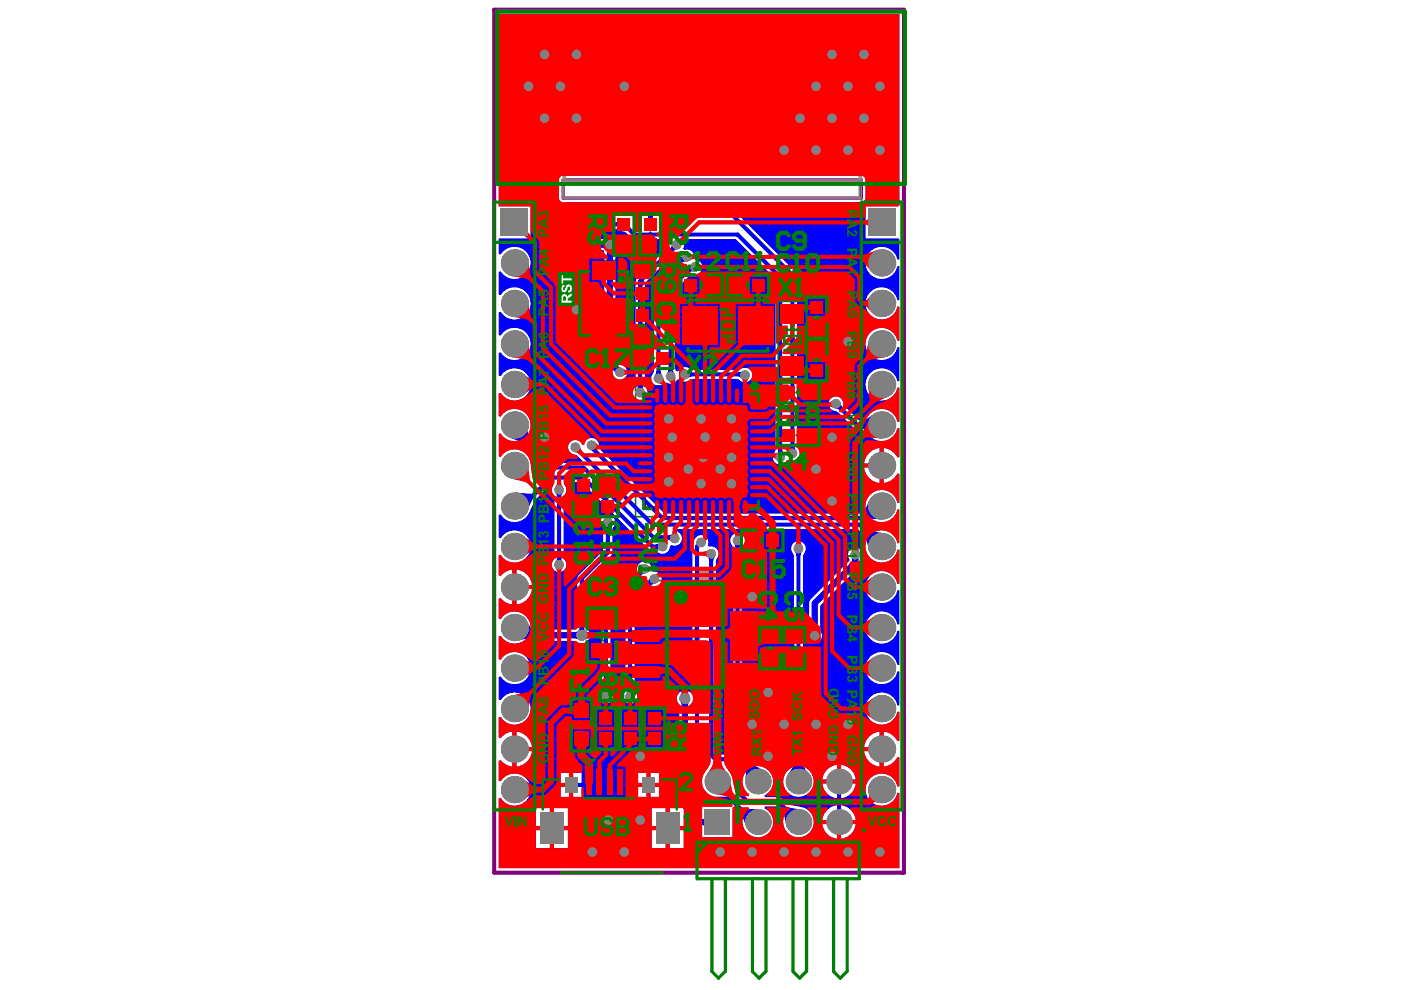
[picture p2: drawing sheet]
<svg xmlns="http://www.w3.org/2000/svg" width="297mm" height="210mm" viewBox="0 0 297 210" stroke-linecap="round" stroke-linejoin="round" font-family="sans-serif">
<g fill="none" stroke="#008000" stroke-width=".21">
<path d="M136.4 11h1.3M137 10.3v1.4M141.5 11.1h1.4M142.2 10.4v1.3M148 11h1.3M148.6 10.3v1.4M152.7 11h1.4M153.4 10.3v1.4M157.4 11h1.4M158.1 10.3v1.4M162.2 11h1.3M162.8 10.3v1.4"/>
<path d="M167.3 11h1.4M168 10.3v1.4M131.6 49.7h1.4M132.3 49.1v1.3M135.5 60h1.3M136.2 59.3v1.4M137.2 49.7h1.4M137.9 49.1v1.3M148.7 59.8v1.3M158.6 59.8v1.3M135.5 69.1h1.3M136.2 68.4v1.3"/>
<path d="M137.6 75.9h1.3M138.3 75.3v1.3M148 60.5h1.4M152.6 69.1h3.4M154.3 67.4v3.4M157.9 60.5h1.4M167.1 72.1h1.8M168 71.2v1.7M172.5 76.4h1.3M172.5 67.3h1.3M173.2 66.7v1.3M173.2 75.7v1.3"/>
<path d="M147 95.7h3.3M148.6 94v3.4M168.6 92.3h1.4M168.6 83.2h1.4M169.3 82.6v1.3M169.3 91.6v1.3M123 105.2h1.4M123.7 104.5v1.4M128.2 105.1h1.3M128.9 104.5v1.3M160.9 114.6h1.4M161.6 113.9v1.4"/>
<path d="M125.9 134.7h3.4M127.6 133v3.4M145.7 134.8h3.3M147.4 133.1v3.4M162.6 137.4h1.3M163.3 136.7v1.4M167.8 137.4h1.3M168.4 136.7v1.4M122.8 153.7h.9M123.3 153.2v.9M127.8 154.5h1.3M128.4 153.8v1.4"/>
<path d="M132.9 154.5h1.4M133.6 153.8v1.4M138.1 154.5h1.3M138.8 153.8v1.4M127.6 175.6h3.4M129.3 173.9v3.4"/>
<circle cx="137" cy="11" r=".43"/>
<circle cx="142.2" cy="11.1" r=".43"/>
<circle cx="148.6" cy="11" r=".43"/>
<circle cx="153.4" cy="11" r=".43"/>
<circle cx="158.1" cy="11" r=".43"/>
<circle cx="162.8" cy="11" r=".43"/>
<circle cx="168" cy="11" r=".43"/>
<circle cx="132.3" cy="49.7" r=".43"/>
<circle cx="136.2" cy="60" r=".43"/>
<circle cx="137.9" cy="49.7" r=".43"/>
<circle cx="136.2" cy="69.1" r=".43"/>
<circle cx="138.3" cy="75.9" r=".43"/>
<circle cx="148.7" cy="60.5" r=".43"/>
<circle cx="154.3" cy="69.1" r="1.18"/>
<circle cx="158.6" cy="60.5" r=".43"/>
<circle cx="168" cy="72.1" r=".61"/>
<circle cx="173.2" cy="67.3" r=".43"/>
<circle cx="173.2" cy="76.4" r=".43"/>
<circle cx="148.6" cy="95.7" r="1.18"/>
<circle cx="169.3" cy="83.2" r=".43"/>
<circle cx="169.3" cy="92.3" r=".43"/>
<circle cx="123.7" cy="105.2" r=".43"/>
<circle cx="128.9" cy="105.1" r=".43"/>
<circle cx="161.6" cy="114.6" r=".43"/>
<circle cx="127.6" cy="134.7" r="1.18"/>
<circle cx="147.4" cy="134.8" r="1.18"/>
<circle cx="163.3" cy="137.4" r=".43"/>
<circle cx="168.4" cy="137.4" r=".43"/>
<circle cx="128.4" cy="154.5" r=".43"/>
<circle cx="133.6" cy="154.5" r=".43"/>
<circle cx="138.8" cy="154.5" r=".43"/>
<circle cx="129.3" cy="175.6" r="1.18"/>
</g>
<path d="M122.6 55.2h10.8v18.3h-10.8zM126.3 64.3h3.4M128 62.6v3.4M134.8 81.8h27.7v27.8h-27.7zM133.6 123.1h27.5v23.3h-27.5z" fill="none" stroke="#008000" stroke-width=".34"/>
<g fill="none" stroke="#800080" stroke-width=".34">
<path d="M122.9 57.6h10.2v13.5h-10.2zM136.8 83.9h23.7v23.6h-23.7zM141.4 123.8h11.9v22h-11.9z"/>
<circle cx="157.4" cy="86.9" r="1.02"/>
<circle cx="143.9" cy="126.2" r=".85"/>
</g>
<path d="M119.4 38.1h63.2v3.9h-63.2zM119.4 38.1h62.8v3.9h-62.8z" fill="none" stroke="#808080" stroke-width=".21"/>
<path d="M119.4 38.1h63.2v3.9h-63.2z" fill="none" stroke="#800080" stroke-width=".68"/>
<path d="M104.8 2.1h86.9v182.9h-86.9z" fill="none" stroke="#800080" stroke-width=".86"/>
<path d="M134.4 25.7l-9.9 9.9h-4.9v3.4M134.4 25.7h33.2M134.4 25.7v-9.5h33.2v9.5M167.6 25.7l9.9 9.9h4.9v3.4M149.5 170h31M156.4 165.7v8.6M165 165.7v8.6M173.6 165.7v8.6" fill="none" stroke="#c0c073" stroke-width=".86"/>
<g fill="none" stroke="#c0c073" stroke-width=".69">
<path d="M134.8 12.3v3.1h4.4v-3.1M134.8 9.7v-3.1h4.4v3.1M140 9.8v-3.1h4.4v3.1M140 12.4v3.1h4.4v-3.1M146.4 12.3v3.1h4.4v-3.1M146.4 9.7v-3.1h4.4v3.1M151.2 6.6h4.4v8.8h-4.4zM155.9 6.6h4.4v8.8h-4.4zM160.6 12.3v3.1h4.4v-3.1M160.6 9.7v-3.1h4.4v3.1M165.8 12.3v3.1h4.4v-3.1M165.8 9.7v-3.1h4.4v3.1"/>
<path d="M129.1 171.3v11.9M128.1 180.7h2.1l-1.1 2.5z"/>
</g>
<g fill="none" stroke="#c0c073" stroke-width=".21">
<path d="M136.8 131.3h9.5M136.8 131.4h9.4M136.8 131.5h9.4M136.8 131.6h9.3M136.8 131.7h9.3M136.8 131.8h9.3M136.8 131.9h9.3M136.8 132h9.3M136.8 132.1h9.2M136.8 132.2h9.2M136.8 132.3h9.2M136.8 132.4h9.2"/>
<path d="M136.8 132.5h9.1M136.8 132.6h9.1M136.8 132.7h9.1M136.8 132.8h9.1M136.8 132.9h9.1M136.8 133h9.1M136.8 133.1h9.1M136.8 133.2h9.1M136.8 133.3h9.1M136.8 133.4h9.1M136.8 133.5h9.1M136.8 133.6h9.1"/>
<path d="M136.8 133.7h9.1M136.8 133.7h9.2M136.8 133.8h9.2M136.8 133.9h9.2M136.8 134h9.2M136.8 134.1h9.3M136.8 134.2h9.3M136.8 134.3h9.3M136.8 134.4h9.3M136.8 134.5h9.3M136.8 134.6h9.4M136.8 134.7h9.4"/>
<path d="M136.9 134.8h9.4M137.1 131.3h9.3M137.2 134.9h9.1M137.5 131.2h8.9M137.6 134.9h8.8M138.1 131.1h8.4M138.1 135h8.4M138.5 131h8M138.6 135.1h7.9M139 130.9h7.6M139 135.2h7.6M139.3 125.2h.2"/>
<path d="M139.3 125.3h20.4M139.4 125.2h20.2M139.4 125.4h20.2M139.4 130.8h7.3M139.4 135.3h7.3M139.4 125.5h20.1M139.4 125.6h20.1M139.5 125.1h19.9M139.5 125.7h19.9M139.5 125.8h19.8M139.6 125.2h20M139.6 125h19.7"/>
<path d="M139.6 125.8h19.7M139.7 124.8h14.4M139.7 124.9h14.6M139.7 125.9h19.5M139.7 126h19.4M139.8 124.7h4.6M139.8 126.1h19.3M139.9 139.8h6.8M139.9 139.9h6.8M139.9 130.7h6.9M139.9 124.6h4.4M139.9 126.2h19.2"/>
<path d="M139.9 126.3h19.1M140 139.8h.2M140 135.4h6.8M140 124.6h4.2M140 126.4h19M140 139.6h6.8M140 139.7h6.8M140 135.5h6.8M140 124.5h4M140 126.4h18.9M140 126.5h18.8M140.1 139.5h6.7"/>
<path d="M140.1 130.7h6.7M140.1 135.6h6.8M140.1 135.6h6.9M140.1 126.6h18.7M140.2 139.4h6.6M140.2 124.4h3.7M140.2 139.3h6.7M140.2 130.6h6.7M140.2 135.7h6.9M140.2 135.8h7M140.2 135.9h7.1M140.2 130.4h6.9"/>
<path d="M140.2 130.5h6.8M140.2 126.7h18.5M140.2 126.8h18.4M140.3 139.8h6.4M140.3 124.3h.6M140.3 136h6.5M140.3 139.2h6.6M140.3 136.1h7.2M140.3 130.2h7M140.3 130.3h6.9M140.3 126.9h18.3M140.4 124.2h.4"/>
<path d="M140.4 124.1h3.2M140.4 139.2h6.5M140.4 136.2h7.2M140.4 136.2h7.3M140.4 136.3h7.5M140.4 130.1h7.1M140.4 130.1h7M140.4 127h18.1M140.5 124h2.9M140.5 139.1h6.5M140.5 136.4h7.5M140.5 136.5h7.5"/>
<path d="M140.5 129.8h7.5M140.5 129.9h7.3M140.5 130h7.2M140.5 127h18M140.5 127.1h18M140.6 124h2.7M140.6 138.9h6.5M140.6 139h6.4M140.6 136.6h7.4M140.6 136.7h7.4M140.6 136.8h7.4M140.6 129.6h7.9"/>
<path d="M140.6 129.7h7.7M140.6 127.2h17.8M140.6 123.9h2.5M140.6 138.7h6.5M140.6 138.8h6.5M140.6 136.9h7.3M140.6 129.5h8.4M140.6 127.3h17.7M140.6 127.4h17.6M140.6 129.5h17.7M140.7 123.8h2.3M140.7 138.6h6.5"/>
<path d="M140.7 137h7.2M140.7 137.1h7.1M140.7 137.2h7.1M140.7 127.5h17.5M140.7 129.3h17.5M140.7 129.4h17.5M140.8 138.5h6.5M140.8 138.6h6.4M140.8 137.3h7M140.8 137.4h6.9M140.8 127.6h17.3M140.8 127.6h17.2"/>
<path d="M140.8 129h17.2M140.8 129.1h17.3M140.8 129.2h17.3M140.9 123.7h2M140.9 124.2h2.8M140.9 137.4h6.8M140.9 137.5h6.7M140.9 137.6h6.7M140.9 138.4h6.4M140.9 127.7h17.1M140.9 128.8h17M140.9 128.9h17.1"/>
<path d="M141 124.3h2.8M141 123.6h.6M141 137.7h6.5M141 137.8h6.5M141 138.2h6.4M141 138.3h6.3M141 127.8h16.9M141 127.9h16.8M141 128.6h16.8M141 128.7h16.9M141 128.8h16.9M141.1 123.4h1.4"/>
<path d="M141.1 123.5h.4M141.1 137.9h6.4M141.1 138h6.3M141.1 138.1h6.3M141.1 128h16.7M141.1 128.4h16.7M141.1 128.5h16.7M141.2 123.4h1.2M141.2 128.1h16.6M141.2 128.2h16.6M141.2 128.3h16.6M141.2 123.3h1.1"/>
<path d="M141.3 123.2h.8M141.4 123.1h.6M141.6 123h.3M141.6 123.5h1M141.7 122.9h.1M141.7 123.6h1.1M144.9 124.7h9.1M145.1 124.6h8.6M145.4 124.6h8.1M145.5 124.5h7.8M145.8 124.4h7.3M146 124.3h6.9"/>
<path d="M146.1 124.2h6.6M146.4 124.1h6.1M146.6 124h5.7M146.8 124h5.3M146.8 136h.6M147 123.9h4.9M147.1 123.7h4.7M147.1 123.8h4.7M147.1 123.5h4.6M147.1 123.6h4.7M147.2 123.1h4.5M147.2 123.2h4.5"/>
<path d="M147.2 123.3h4.5M147.2 123.4h4.5M147.3 122.9h4.4M147.3 123h4.4M147.3 122.6h4.3M147.3 122.7h4.4M147.3 122.8h4.4M147.4 122.1h4.1M147.4 122.2h4.2M147.4 122.3h4.2M147.4 122.4h4.2M147.4 122.5h4.2"/>
<path d="M147.4 121.6h4M147.4 121.7h4M147.4 121.8h4.1M147.4 121.9h4.1M147.4 122h4.1M147.5 121.2h3.8M147.5 121.3h3.9M147.5 121.4h3.9M147.5 121.5h3.9M147.6 120.8h3.6M147.6 120.9h3.7M147.6 121h3.7"/>
<path d="M147.6 121.1h3.7M147.7 120.5h3.5M147.7 120.6h3.5M147.7 120.7h3.5M147.8 120.4h3.3M149.9 129.5h8.4M150.4 129.6h7.9M150.6 129.7h7.8M150.9 136.4h7.6M150.9 136.5h7.6M150.9 136.6h7.5M150.9 136.7h7.5"/>
<path d="M150.9 129.8h7.5M151 136.8h7.3M151.1 136.3h7.4M151.1 136.9h7.2M151.1 137h7.1M151.1 137.1h7.1M151.1 129.9h7.4M151.1 136.2h7.4M151.1 137.2h7M151.1 137.3h7M151.2 137.4h6.8M151.2 130h7.3"/>
<path d="M151.3 137.5h6.7M151.3 137.6h6.6M151.3 137.7h6.6M151.3 136.2h7.2M151.4 137.8h6.5M151.4 137.9h6.4M151.4 136.1h7.2M151.4 130.1h7.1M151.5 136h7.1M151.5 138h6.3M151.5 138.1h6.3M151.5 130.1h7"/>
<path d="M151.6 138.2h6.2M151.6 138.3h6.3M151.6 130.2h6.9M151.7 138.4h6.3M151.7 138.5h6.3M151.7 135.9h6.9M151.7 138.6h6.4M151.7 138.6h6.5M151.7 138.7h6.6M151.7 135.8h7M151.7 130.3h6.9M151.8 138.8h6.5"/>
<path d="M151.8 138.9h6.6M151.8 135.7h6.9M151.8 130.4h6.8M151.9 139h6.6M151.9 139.1h6.6M151.9 139.2h6.6M151.9 135.6h6.9M151.9 130.5h6.8M152 139.2h6.6M152 139.3h6.6M152 130.6h6.7M152 135.6h6.8"/>
<path d="M152.1 139.4h6.6M152.1 139.5h6.7M152.1 139.6h6.7M152.1 130.7h6.7M152.1 135.5h6.7M152.2 139.8h6.8M152.2 139.7h6.7M152.2 130.7h6.8M152.2 135.4h6.8M152.3 139.8h6.7M152.3 139.9h6.8M152.3 130.8h7.2"/>
<path d="M152.3 130.9h7.6M152.3 135.3h7.1M152.3 131h8.1M152.3 135.1h8M152.3 135.2h7.5M152.4 131.1h8.5M152.4 135h8.4M152.5 131.2h8.9M152.5 131.3h9.3M152.5 134.9h9.2M152.5 134.9h8.8M152.6 131.3h9.5"/>
<path d="M152.6 131.4h9.5M152.6 134.7h9.5M152.6 134.8h9.5M152.7 131.5h9.4M152.7 131.6h9.4M152.7 134.5h9.4M152.7 134.6h9.4M152.8 131.7h9.3M152.8 131.8h9.3M152.8 131.9h9.3M152.8 134.3h9.3M152.8 134.4h9.3"/>
<path d="M152.9 131.9h9.2M152.9 132h9.2M152.9 132.1h9.2M152.9 134.1h9.2M152.9 134.2h9.2M152.9 134.3h9.2M152.9 132.2h9.2M152.9 132.3h9.2M152.9 132.4h9.2M152.9 132.5h9.2M152.9 133.7h9.2M152.9 133.8h9.2"/>
<path d="M152.9 133.9h9.2M152.9 134h9.2M153 132.5h9.1M153 132.6h9.1M153 132.7h9.1M153 132.8h9.1M153 132.9h9.1M153 133h9.1M153 133.1h9.1M153 133.2h9.1M153 133.3h9.1M153 133.4h9.1"/>
<path d="M153 133.5h9.1M153 133.6h9.1M154.3 124.8h4.8M154.4 124.9h4.8M154.5 124.7h4.6M154.6 124.6h4.4M154.8 124.6h4.1M154.8 124.5h4M155 124.4h3.7M155.1 124.3h3.5M155.2 124.2h3.3M155.4 124.1h3.1"/>
<path d="M155.5 124h2.9M155.6 124h2.7M155.8 123.9h2.4M155.9 123.8h2.2M156 123.7h2M156.1 123.6h1.8M156.2 123.5h1.6M156.4 123.4h1.4M156.5 123.4h1.2M156.6 123.3h1M156.7 123.2h.8M156.9 123.1h.5"/>
<path d="M157 123h.3M157.1 122.9h.1M139.3 140.7h7M139.3 140.8h6.9M139.4 140.6h6.9M139.4 140.9h6.8M139.4 140.4h7M139.4 140.5h7M139.4 141h6.8M139.5 140.4h7M139.5 141h6.6M139.6 140.3h6.9"/>
<path d="M139.6 141.1h6.5M139.7 140.1h6.9M139.7 140.2h6.8M139.7 141.2h6.4M139.7 141.3h6.4M139.8 140h6.8M139.9 141.4h6.2M140 141.5h4.3M140 141.6h4.2M140 141.6h4M140.2 141.7h3.7M140.3 141.8h3.4"/>
<path d="M140.4 141.9h3.3M140.4 142h3.2M140.6 142.1h2.8M140.6 142.2h2.7M140.6 142.3h2.5M140.8 142.3h2.2M140.9 142.4h2M141 142.5h1.8M141.1 142.6h1.5M141.2 142.7h1.3M141.2 142.8h1.2M141.3 142.9h1"/>
<path d="M141.3 142.9h.8M141.4 143h.6M141.6 143.1h.2M141.7 143.2h.1M144.5 141.5h1.5M144.7 141.6h1.3M144.9 141.6h1M145 141.7h.9M145.2 141.8h.7M145.3 141.9h.5M145.5 142h.3M152.3 140h6.8"/>
<path d="M152.3 140.1h6.9M152.3 140.2h6.9M152.4 140.3h6.9M152.4 140.4h7M152.5 140.4h6.9M152.5 140.5h7M152.5 140.6h7.1M152.6 140.7h7M152.6 140.8h7.1M152.7 140.9h6.9M152.7 141h6.8M152.8 141h6.6"/>
<path d="M152.8 141.1h6.5M152.8 141.2h6.4M152.9 141.3h6.2M152.9 141.4h6.2M152.9 141.5h1.4M152.9 141.6h1.3M152.9 141.6h1.1M153 141.7h.9M153 141.8h.7M153.1 141.9h.4M153.1 142h.3M154.7 141.5h4.3"/>
<path d="M154.8 141.6h4.1M154.8 141.6h4M155 141.7h3.7M155.1 141.8h3.5M155.3 141.9h3.2M155.4 142h3.1M155.5 142.1h2.9M155.7 142.2h2.6M155.8 142.3h2.4M155.9 142.3h2.2M156 142.4h2M156.1 142.5h1.8"/>
<path d="M156.2 142.6h1.6M156.4 142.7h1.4M156.5 142.8h1.2M156.6 142.9h1M156.7 142.9h.8M156.9 143h.5M157 143.1h.3M157.1 143.2h.1"/>
</g>
<path d="M136.3 11h1.5M137 10.8v.5M141.4 11.1h1.6M142.2 10.8v.5M147.9 11h1.5M148.6 10.8v.5M162.1 11h1.5M162.8 10.8v.5M167.2 11h1.6M168 10.8v.5" fill="none" stroke="#c0c073" stroke-width=".52"/>
<path d="M129.1 181v.4" fill="none" stroke="#c0c073" stroke-width="1.3"/>
<path d="M125.8 177.6h1.7v1.7h-1.7z" fill-rule="evenodd" fill="#c0c073"/>
<g fill="#c0c073">
<path d="M135 27.8h.2v2.3l-.7-.6v-.3l.5 .3z"/>
<path d="M165.1 27.8h.2v2.3l-.7-.6v-.3l.5 .3z"/>
<path d="M166.1 28.1a.71 .71 0 0 1 1-.1 .71 .71 0 0 1 .1 .9l-.1 .1a.61 .61 0 0 1-.2 1 .61 .61 0 0 1-.9-.5h.3a.36 .36 0 0 0 .4 .3 .36 .36 0 0 0 .3-.4 .36 .36 0 0 0-.5-.3v-.2a.4 .4 0 0 0 .6-.3 .4 .4 0 0 0-.4-.5 .4 .4 0 0 0-.4 .4l-.3-.1z"/>
</g>
<path d="M113.7 18.9v3.3M115.4 18.9v2.8l.6 .5h1.1l.6-.5v-2.8M118.9 9.4l-.5-.6v-1.1l.5-.6h2.3l.6 .6v1.1l-.6 .6M120.1 10.5h1.1l.6 .6v1.1l-.6 .5h-.6l-.5-.5zM120.1 10.5l-1.2 1.1-.5 1.1M179.8 9.4l-.6-.6v-1.1l.6-.6h2.3l.5 .6v1.1l-.5 .6M180.9 11.1l-.5-.6h-.6l-.6 .6v1.1l.6 .5h.6l.5-.5M180.9 11.1l.6-.6h.6l.5 .6v1.1l-.5 .5h-.6l-.6-.5M180.9 11.1v1.1M113.2 22.2h1.1" fill="none" stroke="#c0c073" stroke-width=".86"/>
<circle cx="113.7" cy="18.9" r=".43" fill="#c0c073"/>
<path d="M108.3 11.1h3.4M108.8 9.4l-.5-.6v-1.1l.5-.6h2.3l.6 .6v1.1l-.6 .6M111.7 10.5v1.1M113.7 18.9l.6 .5M114 9.5l-.6-.6v-1.1l.6-.6h2.3l.5 .6v1.1l-.5 .6M114 10.6l-.6 .6v1.1l.6 .5h.6l2.2-2.2v2.2" fill="none" stroke="#c0c073" stroke-width=".86"/>
<circle cx="108.3" cy="11.1" r=".43" fill="#c0c073"/>
<path d="M108.8 10.5l-.5 .6M123.4 11.1h3.4M125.7 7.1v1.7l-.6 .6h-1.1l-.6-.6v-1.7h3.4M125.7 8.2l1.1 1.2M126.8 10.5v1.1M130.2 10.5l-1.2 1.1-.5 1.1M130.2 10.5h1.1l.6 .6v1.1l-.6 .5h-.6l-.5-.5zM130.7 7.1v1.7l-.5 .6h-1.2l-.5-.6v-1.7h3.4M130.7 8.2l1.2 1.2" fill="none" stroke="#c0c073" stroke-width=".86"/>
<circle cx="123.4" cy="11.1" r=".43" fill="#c0c073"/>
<path d="M124 10.5l-.6 .6M174.1 10.5v2.2h.5l2.3-2.2h.6M174.6 9.4l-.5-.6v-1.1l.5-.6h2.3l.6 .6v1.1l-.6 .6" fill="none" stroke="#c0c073" stroke-width=".86"/>
<g fill="#c0c073">
<path d="M158.9 145.3l.7-.2 .3 .2v-.2h.4v1.6h-.5v-.8a.33 .33 0 0 0-.2-.5 .33 .33 0 0 0-.4 .5v.8h-.4z"/>
<path d="M156.1 144.7h.1a.74 .74 0 0 1 1-.2 .74 .74 0 0 1 .2 1l-.6 .3a.32 .32 0 0 0-.4 .3 .32 .32 0 0 0 .4 .3l.3-.1 .1-.4h.5a.91 .91 0 0 1-.8 .8 .91 .91 0 0 1-.9-.5 .87 .87 0 0 1 .9-.9 .22 .22 0 0 0 .3-.3 .22 .22 0 0 0-.3-.2l-.4 .1-.1 .3h-.4z"/>
<path d="M152.3 145.1h.4v.7a.36 .36 0 0 0 .2 .6 .36 .36 0 0 0 .4-.5v-.8h.4v1a.55 .55 0 0 1-.4 .6 .55 .55 0 0 1-.6-.2v.2h-.4z"/>
<path d="M150.9 145.1h.4l.2 .2v-.2h.3v1.6h-.3l-.1-.8a.28 .28 0 0 0-.1-.4 .28 .28 0 0 0-.3 0z"/>
<path d="M149.4 145.3a.82 .82 0 0 1 1.2 0 .82 .82 0 0 1-.1 1.2 .82 .82 0 0 1-1.2-.1l-.1-.3 .5 .1a.42 .42 0 0 0 .7-.3 .42 .42 0 0 0-.6-.4l-.5 .1z"/>
<path d="M144.7 144.5h.4v.8h.9v-.8h.5v2.2h-.5v-1h-.9v1h-.4z"/>
<path d="M141.6 145.2a.37 .37 0 0 1 .6 .1v-.2h.4v1.6h-.4v-1l-.2-.3-.2 .1z"/>
<path d="M137.5 145.1h.3l.3 1 .3-1h.4l.3 1 .3-1h.4l-.5 1.6h-.5l-.2-1-.3 1h-.4z"/>
<path d="M134.5 145.1h.5l.1 .2v-.2h.5v1.6h-.5v-.5a.46 .46 0 0 0 0-.5 .46 .46 0 0 0-.5-.2z"/>
<path d="M140.1 33.8h.8v.9h-.8z"/>
<path d="M153.3 30.3h.8v3.6h2.3v.8h-3.1z"/>
<path d="M157 30.3h3.2v.8h-2.4v.9h2.2v.7h-2.2v1.2h2.5v.8h-3.3z"/>
<path d="M164.7 145a.7 .7 0 0 1 1 .1 .7 .7 0 0 1 0 .9 .63 .63 0 0 1-.8 .2 .63 .63 0 0 1-.3-.7zM164.1 145.6a1.11 1.11 0 0 0 2.2 0 1.11 1.11 0 0 0-2.2 0z"/>
<path d="M162.4 145.3a.87 .87 0 0 0 .7 1.4l.3-.2v.7h.4v-2.1h-.4v.2l-.2-.2h-.5zM162.8 145.4a.52 .52 0 0 1 .6 .4 .52 .52 0 0 1-.2 .6 .44 .44 0 0 1-.5-.2 .44 .44 0 0 1 .1-.5z"/>
<path d="M161.1 145.4h.1a.28 .28 0 0 1 .4 0 .28 .28 0 0 1 0 .4h-.6zM160.7 145.4l-.1 .6h1a.32 .32 0 0 1-.2 .4 .32 .32 0 0 1-.4-.2h-.4a.79 .79 0 0 0 1 .4 .79 .79 0 0 0 .5-.9 .79 .79 0 0 0-.9-.6z"/>
<path d="M154.5 145.6a.43 .43 0 0 1 .6-.1 .43 .43 0 0 1 .1 .6 .43 .43 0 0 1-.6 .1 .43 .43 0 0 1-.1-.6zM154 145.9a.8 .8 0 0 0 1.6 0 .8 .8 0 0 0-1.6 0z"/>
<path d="M148.1 145.4h.1a.28 .28 0 0 1 .4 0 .28 .28 0 0 1 0 .4h-.6zM147.8 145.3l-.2 .7 1 .1a.32 .32 0 0 1-.2 .3 .32 .32 0 0 1-.4-.2h-.3a.76 .76 0 0 0 1.3 .2 .76 .76 0 0 0-.4-1.2l-.5-.1z"/>
<path d="M143.4 145.9l.5 .1v.3a.31 .31 0 0 1-.4 0 .31 .31 0 0 1-.1-.4zM143.1 145.3l-.2 1.4h.4v-.2a.63 .63 0 0 0 1-.2l-.1-.4-.7-.2a.26 .26 0 0 1 .2-.3 .26 .26 0 0 1 .3 .2l.3-.1a.83 .83 0 0 0-1.2-.2z"/>
<path d="M140 144.5v2.2h.4v-.2a.7 .7 0 0 0 .9 0 .7 .7 0 0 0 .1-1 .59 .59 0 0 0-.4-.4 .59 .59 0 0 0-.6 .2v-.8zM140.4 145.6a.45 .45 0 0 1 .7 .1 .45 .45 0 0 1-.4 .7l-.3-.3z"/>
<path d="M136.3 145.9l.3 .1a.21 .21 0 0 1 .3 .3 .21 .21 0 0 1-.4 .1l-.2-.1zM136 145.3l-.2 1.4h.5v-.2a.63 .63 0 0 0 1-.2 .79 .79 0 0 0-1-.6 .26 .26 0 0 1 .3-.3 .26 .26 0 0 1 .3 .2l.4-.1a.83 .83 0 0 0-1.3-.2z"/>
<path d="M133.5 145.4h.1a.28 .28 0 0 1 .3 0 .28 .28 0 0 1 .1 .4h-.6zM133.1 145.4l-.1 .6h1a.31 .31 0 0 1-.2 .4 .31 .31 0 0 1-.4-.2h-.4a.79 .79 0 0 0 1.1 .4 .79 .79 0 0 0 .3-1.2 .76 .76 0 0 0-1.3 0z"/>
<path d="M137.6 31.1l-.1 .4v1a1.19 1.19 0 0 0 .4 1.5h.2a3.5 3.5 0 0 0 .3-2.5l-.3-.5zM136.9 30.7a1.32 1.32 0 0 1 1.5-.3 1.32 1.32 0 0 1 .9 1.3 3.1 3.1 0 0 1-.5 2.7 1.41 1.41 0 0 1-1.5 .1 1.41 1.41 0 0 1-.7-1.3v-.2a3.7 3.7 0 0 1 .3-2.2z"/>
<path d="M142.5 31.5a.55 .55 0 0 0 1.1 0 .55 .55 0 0 0-1.1 0zM142.5 32.9a.67 .67 0 0 0 .1 1 .67 .67 0 0 0 1-.1 .67 .67 0 0 0-.1-1 .67 .67 0 0 0-1 .1zM142 30.6h.1a1.36 1.36 0 0 1 1.5-.2 1.36 1.36 0 0 1 .7 1.2l-.1 .4-.5 .3a1.31 1.31 0 0 1 .7 1.7 1.31 1.31 0 0 1-1.7 .7 1.27 1.27 0 0 1-1-1.1 1.27 1.27 0 0 1 .7-1.3 1 1 0 0 1-.4-1.6z"/>
<path d="M145.8 31.5a.56 .56 0 0 0 1.1 0 .56 .56 0 0 0-1.1 0zM145.7 33.3a.7 .7 0 0 0 1.4 0 .7 .7 0 0 0-1.4 0zM145.3 30.7a1.58 1.58 0 0 1 2.3 .2 1.04 1.04 0 0 1-.5 1.4 1.29 1.29 0 0 1 .7 1.6 1.29 1.29 0 0 1-1.7 .8 1.27 1.27 0 0 1-1.1-1 1.27 1.27 0 0 1 .7-1.4 .98 .98 0 0 1-.4-1.6z"/>
<path d="M149.6 31.3l-.1 .2a1.57 1.57 0 0 0 1.1 2.5 1.58 1.58 0 0 0 1-2.1 1.14 1.14 0 0 0-.9-.9 1.14 1.14 0 0 0-1.1 .3zM149 30.7h.1a2.16 2.16 0 0 1 2.6-.1 2.16 2.16 0 0 1 .8 2.5 2.13 2.13 0 0 1-1.7 1.6 2.13 2.13 0 0 1-2.2-.9 2.87 2.87 0 0 1 .4-3.1z"/>
<path d="M161.9 31.1v2.8h.8a.92 .92 0 0 0 1-1.1 1.59 1.59 0 0 0-.3-1.5l-.3-.2zM161 30.3h1.8a2.06 2.06 0 0 1 1.8 2.9 1.75 1.75 0 0 1-1.9 1.5h-1.7z"/>
</g>
<path d="M129.1 175.7a3 3 0 0 0-2.4 2M129.1 173.4a3 3 0 0 1 2.6 2.8" fill="none" stroke="#c0c073" stroke-width=".52"/>
<circle cx="131.7" cy="176.3" r=".43" fill="none" stroke="#c0c073" stroke-width=".86"/>
<circle cx="129.1" cy="170.9" r=".6" fill="none" stroke="#c0c073" stroke-width="1.3"/>
<path d="M119.4 38.1h63.2v3.9h-63.2zM119.4 38.1h62.8v3.9h-62.8z" fill="none" stroke="#808080" stroke-width=".21"/>
<g fill="#00f">
<path d="M111.5 131.6l1.5 2 .5 .4-.9 1.3-2.8 .5z"/>
<path d="M109.5 104.4l3.3 .3 .3 .9-1.4 2.8z"/>
<path d="M121.6 134l1-.3v1.9l-1-.3z"/>
<path d="M118.1 118.2h.9l.3 .9h-1.6z"/>
<path d="M117.7 104.5h1.6l-.3 .9h-.9z"/>
<path d="M128 146.1h.9l.3 1h-1.6z"/>
<path d="M122.9 133.6h.9l.1 .7h-1.1z"/>
<path d="M128 111.3h1.7l-.4 1h-.9z"/>
<path d="M125.1 95.4l1.3-.9 .3 1-.9 .3z"/>
<path d="M127.9 51.2l.8-.1v1.6l-.8-.2z"/>
<path d="M127.6 27.6h.8l.1 .7h-1z"/>
<path d="M133.2 146.1h.8l.4 1h-1.6z"/>
<path d="M130 78.4l.9-.9 .7 .4-1.2 1.2z"/>
<path d="M141.7 113.5l.9-.2-.3 1.6-.9-.6z"/>
<path d="M138.9 115.4l1-.3v1.6l-1-.4z"/>
<path d="M139.2 78.7h.8l.4 .9h-1.6z"/>
<path d="M141.8 78.3h.8l.4 .9h-1.6z"/>
<path d="M137.5 46h.8l.4 .9h-1.6z"/>
<path d="M140.9 14.5h1.5l-.3 .3-.1 .6h-.9z"/>
<path d="M141.1 16h.9v.7l.2 .2h-1.3l.1-.2z"/>
<path d="M138.8 16h.9l.1 .9h-1.3l.3-.2z"/>
<path d="M137.1 10.1l1.2-1.2a.71 .71 0 0 0 .3 .9l.3 .3-.6 .6a1.29 1.29 0 0 0-1.1-.7z"/>
<path d="M148.6 173.6h.8v1.4l-.8-.1z"/>
<path d="M144.3 148.8h1.9l-.4 1h-1.2z"/>
<path d="M145.8 78.6l.9 .3v.9l-.9 .4z"/>
<path d="M146.4 56.2l.8 1.4h-.6l-.4 .1-.2-1z"/>
<path d="M145.6 25h1.3l-.1 .2-.1 .7h-.9v-.7z"/>
<path d="M147.8 14.5h1.7l-.3 .2-.1 .7h-.9l-.1-.7z"/>
<path d="M148.2 16h.9v.7l.2 .2h-1.3l.2-.2z"/>
<path d="M155.6 115.2h1.6l-.4 .9h-.8z"/>
<path d="M152.5 14.5h1.7l-.3 .2-.1 .7h-.8l-.2-.7z"/>
<path d="M155.3 16h.9v.7l.2 .2h-1.3l.2-.2z"/>
<path d="M153 16h.8l.1 .7 .2 .2h-1.4l.2-.2z"/>
<path d="M152.9 6.8h.9l.1 .6 .2 .2h-1.5l.3-.2z"/>
<path d="M151.5 11.9l.6-.6a1.27 1.27 0 0 0 1.1 .7l-1.1 1.2a.71 .71 0 0 0-.3-.9z"/>
<path d="M157.5 25h1.3l-.2 .2v.7h-.9l-.1-.7z"/>
<path d="M159.8 25h1.4l-.2 .2-.1 .7h-.8l-.1-.7z"/>
<path d="M162 14.5h1.7l-.3 .2-.1 .7h-.9l-.1-.7z"/>
<path d="M162.4 16h.9v.7l.2 .2h-1.3z"/>
<path d="M158.2 11.9a.71 .71 0 0 0 .8-.2l.4-.4 .6 .6a1.27 1.27 0 0 0-.7 1.2z"/>
<path d="M161.6 8.6l.8 1.5a.59 .59 0 0 0-.8 .3l-.4 .3-.3-.9a1.38 1.38 0 0 0 .7-1.2z"/>
<path d="M168.5 116.9h1.6l-.4 .9h-.8z"/>
<path d="M167.6 94.6h.8l.4 .9h-1.6z"/>
<path d="M164.8 16h.9v.7l.2 .2h-1.3l.1-.2z"/>
<path d="M165.9 8.4l.6-.1 .2-.3v1.7l-.2-.3-.6-.1z"/>
<path d="M172.1 133.4h1.3l.1 .8h-1.6z"/>
<path d="M180.5 118.2h1.6l-.1 .8h-1.3z"/>
<path d="M135.3 81.7h.9l.4 .9h-1.7z"/>
<path d="M130.8 47.1l.9-.4v1.7l-.9-.4z"/>
<path d="M132.2 48.6l1.1-1.2 .4 .9-.6 .6z"/>
<path d="M137.7 122.6l1.2 1.2-.9 .3-.6-.6z"/>
<path d="M144.7 54.1l.9 1.4-1 .2-.6-.6z"/>
<path d="M158.3 162.2l.9-.3 2.6 1.3-3.8 2.1z"/>
<path d="M165.9 171.6l.7-.6 3.1 .6-3.1 3.1z"/>
<path d="M165 95.5h.8l.4 .9h-1.6z"/>
<path d="M166.7 13.3l1.2 1.2a.71 .71 0 0 0-.8 .3l-.4 .3-.6-.6a1.27 1.27 0 0 0 .7-1.1z"/>
<path d="M108.1 92.8l3.8-2.5 .1 3.4-.9 .4z"/>
<path d="M122.9 132.9h.9l.5 1.1h-1.9z"/>
<path d="M135.6 120.5l1.1 1.1-.9 .4-.6-.6z"/>
<path d="M128.5 52.5h1.6l-.2 .8h-1.3z"/>
<path d="M142.5 51.7l1.1 1.2-.9 .4-.6-.6z"/>
<path d="M136.6 45.4l1.3-.8 1.3 .8a.76 .76 0 0 0-.9 .9h-.8a.76 .76 0 0 0-.9-.9z"/>
<path d="M135.9 14.5h1.8l-.4 .2-.1 .7h-.8l-.1-.7z"/>
<path d="M143.5 16h.8l.1 .7 .2 .2h-1.4l.2-.2z"/>
<path d="M136.4 16h.8l.1 .7 .2 .2h-1.4l.2-.2z"/>
<path d="M143.5 8.6v.5l.6 .7-.2 1-.9-.7h-.4z"/>
<path d="M168.9 161.4h.8l1.8 2.7h-4.4z"/>
<path d="M150 118h1.6l-.4 .9h-.8z"/>
<path d="M156.5 78.9l.9-.2-.1 1.6-.9-.5z"/>
<path d="M150.3 28l.4-.3 .6 .6-.3 .5z"/>
<path d="M150.3 25h1.4l-.2 .2-.1 .7h-.8l-.1-.7z"/>
<path d="M149.9 8.6l.1 .5 .5 .7-.2 .9-.8-.6h-.5z"/>
<path d="M156.8 8.6l.9 1.5a.59 .59 0 0 0-.8 .3l-.4 .3-.3-.9a1.41 1.41 0 0 0 .7-1.2z"/>
<path d="M164.1 8l.2 .3 .7 .1v.9l-.7 .1-.2 .3z"/>
<path d="M183.4 113l.6-.7 3.3 .7-3.2 3.3z"/>
<path d="M177.1 86.6l1.2-1.1 .3 .9-.6 .6z"/>
<path d="M121.8 95.8l1.2-1.1 .4 .9-.6 .6z"/>
<path d="M126.3 28a1 1 0 0 0 1.3-.8h.8a1 1 0 0 0 1.3 .8l-1.7 1.3z"/>
<path d="M157.5 171.4l3.2 .2-2.6 3.4-1.1-2.9z"/>
<path d="M184.3 106.1l2.2 4-3.3-.2-.3-.9z"/>
<path d="M182.3 89.7l2.9-1.9v4.6l-2.9-1.9z"/>
<path d="M139.6 86.7h16.8l1.3 1.3v16.7h-18.1z"/>
<path d="M129 7.2l.7-.7h21.8l.1 2.7-.2 .2a.81 .81 0 0 1-.9-.5v-1.9h-3.7v3.6l2.6 .1 2.2 2.2v2.1l.8 .1v1.3h-2.6v8.6v.5h.2v2h-2.8l.1-2h.2v-.5v-8.6h-2.1l-.2-.5 .5-.5v-.4v-3.9l-.2-.7-1.5-1.6v-1.7h-3.6v3.2l-.4 .1-1.2-1.3v-2.1h-3.6v3.6h2.2l.4 .4-.2 .4h-2.4v3.6h.6v.4v1h-.2v.5v8.6h9.7v2h-15.5l-.7-.1-.1-.3z"/>
<path d="M105.7 109.2l.5-.1a3.4 3.4 0 0 0 6-.4l1.4-2.8 3.4-3.5 .3 .5a1.7 1.7 0 0 0 .1 2.1l.2 .5v12.6l-.3 .6a1.58 1.58 0 0 0 .2 2.2 1.58 1.58 0 0 0 2.2-.1 1.58 1.58 0 0 0-.1-2.2l-.1-.5v-12.6l.3-.8a1.45 1.45 0 0 0-.3-2l.2-.5h3.6l14.3 14.4 .4 .2 1.2 .1a2.08 2.08 0 0 0 2.4 .1l.3-.5 .1-.7 .4-.2a1.55 1.55 0 0 0 2.2-1 1.55 1.55 0 0 0-1.4-2l.1-.4h38.6l1 1 .5 2.6a3.4 3.4 0 0 0 3.1 3.5 3.4 3.4 0 0 0 3.8-2.8l.4 .1v7.2h-.4l-.1-.2a3.4 3.4 0 0 0-5.3-2 3.4 3.4 0 0 0 .1 5.7 3.4 3.4 0 0 0 5.3-2.2l.4 .1v7.2h-.4l-.1-.2a3.4 3.4 0 0 0-5.3-2 3.4 3.4 0 0 0 .1 5.7 3.4 3.4 0 0 0 5.3-2.2l.4 .1v7.2h-.4l-.1-.2a3.4 3.4 0 0 0-5.3-2 3.4 3.4 0 0 0 .1 5.7 3.4 3.4 0 0 0 5.3-2.2h.4v7.2l-.4 .1-.1-.2a3.4 3.4 0 0 0-5.3-2 3.4 3.4 0 0 0 .1 5.6 3.4 3.4 0 0 0 5.3-2.1h.4v6.1l-.4 .1-.1-.2a3.6 3.6 0 0 0-2.8-1.8v7.4a3.5 3.5 0 0 0 2.9-2l.4 .1v6.1l-.4 .1-.1-.3a3.4 3.4 0 0 0-5.3-1.9 3.4 3.4 0 0 0 .1 5.6 3.4 3.4 0 0 0 5.3-2.1h.4v16h-85v-14.8l.5-.1a3.4 3.4 0 0 0 5.1 .8 3.4 3.4 0 0 0 0-5.2 3.4 3.4 0 0 0-5.1 .8l-.5-.1v-4.2l.5-.1a3.4 3.4 0 0 0 2.4 1.3v-7.4a3.4 3.4 0 0 0-2.4 1.4l-.5-.2v-4.2l.5-.1a3.4 3.4 0 0 0 5.1 .8 3.4 3.4 0 0 0 0-5.2 3.4 3.4 0 0 0-5.1 .9l-.5-.2v-4.8l.5-.1 .5 .7a3.4 3.4 0 0 0 5-.2 3.4 3.4 0 0 0-.6-5 3.4 3.4 0 0 0-4.9 1l-.5-.2v-4.7l.5-.2 .5 .7a3.8 3.8 0 0 0 4 .7l2-.3h9.3a1.8 1.8 0 0 0 2.5 0 1.8 1.8 0 0 0 .1-2.5l-.3-.6v-9.7l5.5-5.6v-5.2l.3-.6a1.58 1.58 0 0 0-.2-2.2 1.58 1.58 0 0 0-2.3 .2 1.58 1.58 0 0 0 .2 2.2l.1 .4v4.5l-5.4 5.5-.1 10.5-.3 .6-8.5 .1-1.3-1.8a3.5 3.5 0 0 0-6.1-.4l-.5-.1v-4.2l.5-.2a3.4 3.4 0 0 0 2.4 1.4v-7.4a3.4 3.4 0 0 0-2.4 1.3l-.5-.1v-4.2l.5-.1a3.4 3.4 0 0 0 5.1 .8 3.4 3.4 0 0 0 0-5.2 3.4 3.4 0 0 0-5.1 .8l-.5-.1zM109.5 120.8v3.2h3.3a3.6 3.6 0 0 0-3.3-3.2zM109.5 124.9v3.3a3.6 3.6 0 0 0 3.3-3.3zM180.2 116.5a1.63 1.63 0 0 0-.1 2v.3l-8.5 8.7-.1 6.2a1.6 1.6 0 0 0 .2 2.2 1.6 1.6 0 0 0 2.2 0 1.6 1.6 0 0 0 .1-2.2l-.1-5.3 8.3-8.3 .2-.3 .2-1.3a1.57 1.57 0 0 0-.2-2.1 1.57 1.57 0 0 0-2.2 .1zM135.5 119.5l-.7 1.6-7.3 7.3-.1 18a2.07 2.07 0 0 0-.1 2.4 1.61 1.61 0 0 0 2.3-.2 1.61 1.61 0 0 0-.1-2.2l-.1-17.2 6.8-6.8a.53 .53 0 0 1 .8-.1 .53 .53 0 0 1 0 .7l-4.1 4.2-.3 .7-.1 18.5a2.07 2.07 0 0 0 0 2.4 1.61 1.61 0 0 0 2.2-.2 1.61 1.61 0 0 0-.1-2.2v-18.1l4-3.9a2.08 2.08 0 0 0 1.7-1.6 1.52 1.52 0 0 0-1.8-1.6l-.4-.3a1.54 1.54 0 0 0-.8-1.7 1.54 1.54 0 0 0-1.8 .3zM109.5 155.1v3.3h3.3a3.6 3.6 0 0 0-3.3-3.3zM184.3 156.2l-.6 .7-.5 1.5h3.3v-3.3l-1.5 .5zM109.5 159.3v3.2a3.6 3.6 0 0 0 3.3-3.2zM183.2 159.3a3.6 3.6 0 0 0 3.3 3.2v-3.2zM147.5 113.9a1.4 1.4 0 0 0-.4 1.3l-.3 .7v30.8l-.4 .1a1.76 1.76 0 0 0-2.4 .1 1.76 1.76 0 0 0-.1 2.5l.1 21.5-.3 .4h-1.7v3.9h3v-2.3l.4-.2 2.4 2.4 .4 .3 .7 .1v2h6.4v-5.8l.4-.2 .9 .9 .8 2.3a3.3 3.3 0 0 0 5.1 2.3 3.3 3.3 0 0 0-.4-5.6l.1-.4h2.4l.9 .9 .5 2.3a3.3 3.3 0 0 0 3 3.4 3.3 3.3 0 0 0 3.5-2.9 3.3 3.3 0 0 0-2.7-3.6l-2.9-.6-1.5-1.4-3.2-.1-.1-.4a3.2 3.2 0 0 0 1.8-2.9 3.2 3.2 0 0 0-1.8-3l-2.6-1.3-2.1-2.1v-43.4a2.07 2.07 0 0 0 .1-2.4 1.61 1.61 0 0 0-2.3 .1 1.61 1.61 0 0 0 .1 2.3l.1 43.8 .3 .7 2 1.9-.1 .2-.4 .1-2.6-2.5-2.5-.1-.3-.3v-41a2.07 2.07 0 0 0 .1-2.4l-.5-.3-1-.1-.3-.3a1.55 1.55 0 0 0-.6-1.9 1.55 1.55 0 0 0-2 .2zM178.3 162.2v3.1h3.1a3.5 3.5 0 0 0-3.1-3.1zM175.3 163.2l-.5 .7-.5 1.4h3.2v-3.1l-1.4 .4zM137.9 163.9v2.1h1.8v-2.1zM135.3 163.9v2.1h1.8v-2.1zM121.5 163.9v2.1h1.8v-2.1zM118.9 163.9v2.1h1.7v-2.1zM168.2 115.2a1.73 1.73 0 0 0 0 2.3l.1 .4v43.4l-1.3 2a3.3 3.3 0 0 0-.2 4.5 3.3 3.3 0 0 0 4.5 .4 3.3 3.3 0 0 0 .6-4.5l-1.6-2.4v-43.7a2.07 2.07 0 0 0 .1-2.4 1.56 1.56 0 0 0-2.2 0zM137.9 166.8v2.2h1.8v-2.2zM135.3 166.8v2.2h1.8v-2.2zM121.5 166.8v2.2h1.8v-2.2zM118.9 166.8v2.2h1.7v-2.2zM178.3 166.1v3.1a3.5 3.5 0 0 0 3.1-3.1zM174.3 166.1a3.5 3.5 0 0 0 3.2 3.1v-3.1zM178.3 170.8v3.1h3.1a3.5 3.5 0 0 0-3.1-3.1zM175.3 171.8l-.5 .7-.5 1.4h3.2v-3.1l-1.4 .4zM138.2 171.3v3.9h2.9v-3.9zM117.4 171.3v3.9h3v-3.9zM113.6 171.3v3.9h3v-3.9zM178.3 174.7v3.1a3.5 3.5 0 0 0 3.1-3.1zM174.3 174.7a3.5 3.5 0 0 0 3.2 3.1v-3.1zM142 176v3.8h3v-3.8zM138.2 176v3.8h2.9v-3.8zM117.4 176v3.8h3v-3.8zM113.6 176v3.8h3v-3.8z"/>
<path d="M105.7 3h85v40.6l-.4 .2h-6.8v6.7h6.8l.4 .2v4.3l-.4 .1a3.4 3.4 0 0 0-5.3-2.2 3.4 3.4 0 0 0 0 5.7 3.4 3.4 0 0 0 5.3-2.2h.4v7.2l-.4 .1a3.4 3.4 0 0 0-5.3-2.2 3.4 3.4 0 0 0 0 5.7 3.4 3.4 0 0 0 5.3-2.2h.4v7.2l-.4 .1a3.4 3.4 0 0 0-5.3-2.2 3.4 3.4 0 0 0 0 5.7 3.4 3.4 0 0 0 5.3-2.2h.4v7.2h-.4a3.4 3.4 0 0 0-5.3-2.1 3.4 3.4 0 0 0 0 5.7 3.4 3.4 0 0 0 5.3-2.2h.4v7.2h-.4a3.4 3.4 0 0 0-5.4-2l-2.7 1.7-3.3-3.3a2.08 2.08 0 0 0-1.7-1.8 1.61 1.61 0 0 0-1.4 1.7 1.61 1.61 0 0 0 1.6 1.6l3.7 3.5 .3 .2 .8 .1 2.2 1.4a3.5 3.5 0 0 0 5.9-1.7h.4v6.1l-.4 .1a3.6 3.6 0 0 0-2.9-2v7.4a3.5 3.5 0 0 0 2.9-2l.4 .1v6.1h-.4a3.4 3.4 0 0 0-3-2.7 3.4 3.4 0 0 0-3.5 2l-1.2 2.5-.4 .5h-41.3l-13.8-13.8-.1-.2a2.18 2.18 0 0 0-1-1.9 1.55 1.55 0 0 0-2.1 1.3h-.5a1.57 1.57 0 0 0-2.7-.3 1.57 1.57 0 0 0 1.3 2.4l.4 .2 1.1 1.1-.2 .5h-6.1l-4.7-4.8v-2.5a3.5 3.5 0 0 0-2.1-3.9 3.5 3.5 0 0 0-4.2 1.3l-.5-.1v-4.8l.5-.1a3.4 3.4 0 0 0 5.1 .8 3.4 3.4 0 0 0 0-5.2 3.4 3.4 0 0 0-5.1 .8l-.5-.1v-4.8l.5-.1a3.4 3.4 0 0 0 5.1 .8 3.4 3.4 0 0 0 0-5.2 3.4 3.4 0 0 0-5.1 .8l-.5-.1v-4.8l.5-.1a3.4 3.4 0 0 0 5.1 .8 3.4 3.4 0 0 0 0-5.2 3.4 3.4 0 0 0-5.1 .8l-.5-.1v-4.8l.5-.1a3.4 3.4 0 0 0 5.1 .8 3.4 3.4 0 0 0 0-5.2 3.4 3.4 0 0 0-5.1 .9l-.5-.2v-3.3h6.8v-6.7h-6.8zM127.3 6.1l-.3 .7v20.5l-.8 .2-8.1 .1-4.7 4.5-.3 .9v11.6l.3 .8 7.7 7.6 7 .1v23.7l.4 .8 1.3 1.5a1.6 1.6 0 0 0 1.7 1.4 1.6 1.6 0 0 0 1.5-1.6 1.6 1.6 0 0 0-1.5-1.6l-1-1v-23.4a1.6 1.6 0 0 0-.1-2.1 1.6 1.6 0 0 0-2.1-.2l-6.3 .1-1.7-1.8 .2-.4h10.2l1.9 .8 1.5 1.3 7.8 .1 .2 .4-.4 1.2-6.9 6.9-.1 22.7a2.07 2.07 0 0 0-.1 2.4 1.61 1.61 0 0 0 2.3-.1 1.61 1.61 0 0 0-.1-2.3l-.1-21.9 6.3-6.3 1-.4 .3 .4-.7 1-4.9 5-.1 18.9-.2 .6a1.56 1.56 0 0 0 .2 2.2 1.56 1.56 0 0 0 2.2-.2l.6-.1 .2 .1a1.53 1.53 0 0 0 2-.7l.5-.1a1.77 1.77 0 0 0 2.3 0h10.1a2.3 2.3 0 0 0 2.1 .6 1.59 1.59 0 0 0 .6-2.3 1.59 1.59 0 0 0-2.4-.4l-10 .1-.8-.3a1.48 1.48 0 0 0-2.2 .6 .44 .44 0 0 1-.6-.5v-16.7l3.4-3.4a2.17 2.17 0 0 0 2.2-.9 1.56 1.56 0 0 0-1.4-2.2l-.2-.5a1.55 1.55 0 0 0-2.1-1.5l-.3-.3a1.38 1.38 0 0 0 0-1.6l.2-.4h11l8.5 8.4-.1 36.6a2.07 2.07 0 0 0-.1 2.4 1.54 1.54 0 0 0 2.5-.4l.5-.2 .1 .1a1.62 1.62 0 0 0 1.9-.7 1.62 1.62 0 0 0-.2-2l-.1-36.6-.3-.7-13.7-13.5-34.3-.1-.8-.7 .1-.4h62.6l.6-.3 .3-.6v-3.9a.87 .87 0 0 0-.9-.8h-63.4l-.5-.3v-1.6l2-1.9 34.8-.1 5.7-5.6a2.72 2.72 0 0 0 .3-1.9v-.4h4.9v-8.7a1.56 1.56 0 0 1 1-1.6l.3-.2h2.1v-3.6h-3.6v2.1l-1.1 1.3-.5-.2v-3.2h-3.6v3.6h.8v1.4h-5l-.1-5.2 .7-.6h2.5v-3.6h-3.6v1.4a.99 .99 0 0 1-.7 1.1l-.4-.3v-2.2h-.8l-.3-.9-1.3-1.3-.7-.3h-22.8l-.7 .3zM184.3 96l-.6 .8-.5 1.5h3.3v-3.3l-1.5 .4zM183.2 99.1a3.6 3.6 0 0 0 3.3 3.3v-3.3z"/>
</g>
<path d="M119.4 38.1h63.2v3.9h-63.2zM119.4 38.1h62.8v3.9h-62.8z" fill="none" stroke="#808080" stroke-width=".21"/>
<g fill="none" stroke="#00f" stroke-width=".86">
<path d="M137 8.8l2.3 2.3-.1 9.9M137 13.2l-.2 .3v7.5M142.6 8.8l2.2 2.3v3.9l-.9 .9v5.1M142.6 13.2l-1.1 1.1v6.7M148.6 8.8h.4l4.4 4.4v7.8M148.6 13.2v7.8M153.4 8.8v-2l-1.3-1.3h-22.8l-1.3 1.3v21.9M158.1 8.8h-.3l-2 2v10.2M162.8 13.2l.1 7.8M168 8.8h-5.5l-4.4 4.4M168 13.2l-2.8 2.8v5M146.3 21v7.5l-.2 .2"/>
<path d="M151 21v7l-.6 .7M158.1 21v5.9l-3.9 3.9h-34.4l-3.4 3.5v9.4l3.8 3.8h12.1l2.2 2.2h21.9l9 9.1v38.2M160.5 21v6.2l-5.4 5.3h-34.8l-2.5 2.5v7.5l2.5 2.5h34.4l13.3 13.3v37.8M137.9 45v2.5M143.5 51.9l-7.8 7.7v23.6M145.6 54.9h-.8l-5.2 5.1v20.2M147.4 56.6h-.7l-4.5 4.5v18.7M145.2 79.4h12.9l-.1 .1M109.1 90.1v1.3l7.7 7.7h6.9l14.8 14.8h4.3l.3 .3M122 94.8l16.4 16.4h43.9l4.6 4.7M125.4 94.4v.4l15.1 15.1h42.1l2.6-2.6h1.7M177.2 85.6l4.6 4.5h5.1"/>
<path d="M109.1 107.3h1.7l6-6h6.9l14.6 14.6h2.2M118.5 103.9v15.8M128.9 110.7v6.5l-5.5 5.5v12M148.6 115l-.8 .9v50.7l2.8 2.8h4.3l4.9 4.9h.9M150.8 117.4v42.7l.9 .9h2.5l2.2 2.1v4.8l2.1 2.1h6.5l4.3 4.3M156.4 114.6v45.1l4.3 4.3v1.7M169.3 116.3v49.4M136.6 120.6l-8.2 8.2v18.9M138.8 122.8l-5.2 5.1v19.8"/>
</g>
<path d="M150.4 28.7h-31.9l-4.3 4.3v11.6l7.3 7.3h7.8v24.9l2.1 2.1M181.3 117.6v1.7l-8.6 8.6v6.9M109.1 133.1l1.6 1.6h12.7M145.2 148.1v22.8l3.4 3.4h3.5" fill="none" stroke="#00f" stroke-width="1.3"/>
<g fill="#808080">
<circle cx="155.1" cy="88.8" r="1.02"/>
<circle cx="148.6" cy="88.8" r="1.02"/>
<circle cx="141.8" cy="88.8" r="1.02"/>
<circle cx="155.1" cy="97" r="1.02"/>
<circle cx="149.1" cy="97" r="1.02"/>
<circle cx="141.8" cy="97" r="1.02"/>
<circle cx="148.6" cy="102.6" r="1.02"/>
<circle cx="155.1" cy="102.6" r="1.02"/>
<circle cx="141.8" cy="102.1" r="1.02"/>
<circle cx="186.6" cy="18.3" r="1.02"/>
<circle cx="186.6" cy="31.8" r="1.02"/>
<circle cx="186.6" cy="180.6" r="1.02"/>
<circle cx="183.2" cy="11.5" r="1.02"/>
<circle cx="179.8" cy="18.3" r="1.02"/>
<circle cx="183.2" cy="25.1" r="1.02"/>
<circle cx="179.8" cy="31.8" r="1.02"/>
<circle cx="179.8" cy="72.4" r="1.02"/>
<circle cx="179.8" cy="153.6" r="1.02"/>
<circle cx="179.8" cy="180.6" r="1.02"/>
<circle cx="176.4" cy="11.5" r="1.02"/>
<circle cx="173" cy="18.3" r="1.02"/>
<circle cx="176.4" cy="25.1" r="1.02"/>
<circle cx="173" cy="31.8" r="1.02"/>
<circle cx="176.4" cy="92.7" r="1.02"/>
<circle cx="173" cy="99.5" r="1.02"/>
<circle cx="176.4" cy="106.2" r="1.02"/>
<circle cx="173" cy="153.6" r="1.02"/>
<circle cx="176.4" cy="160.4" r="1.02"/>
<circle cx="173" cy="180.6" r="1.02"/>
<circle cx="169.6" cy="25.1" r="1.02"/>
<circle cx="166.2" cy="31.8" r="1.02"/>
<circle cx="166.2" cy="153.6" r="1.02"/>
<circle cx="166.2" cy="180.6" r="1.02"/>
<circle cx="159.5" cy="126.5" r="1.02"/>
<circle cx="162.9" cy="146.8" r="1.02"/>
<circle cx="159.5" cy="153.6" r="1.02"/>
<circle cx="162.9" cy="160.4" r="1.02"/>
<circle cx="159.5" cy="180.6" r="1.02"/>
<circle cx="156.1" cy="92.7" r="1.02"/>
<circle cx="152.7" cy="99.5" r="1.02"/>
<circle cx="152.7" cy="180.6" r="1.02"/>
<circle cx="145.9" cy="99.5" r="1.02"/>
<circle cx="142.5" cy="92.7" r="1.02"/>
<circle cx="132.4" cy="18.3" r="1.02"/>
<circle cx="135.8" cy="160.4" r="1.02"/>
<circle cx="135.8" cy="173.9" r="1.02"/>
<circle cx="132.4" cy="180.6" r="1.02"/>
<circle cx="129" cy="173.9" r="1.02"/>
<circle cx="125.6" cy="180.6" r="1.02"/>
<circle cx="122.2" cy="11.5" r="1.02"/>
<circle cx="118.8" cy="18.3" r="1.02"/>
<circle cx="122.2" cy="25.1" r="1.02"/>
<circle cx="122.2" cy="65.7" r="1.02"/>
<circle cx="115.4" cy="11.5" r="1.02"/>
<circle cx="112.1" cy="18.3" r="1.02"/>
<circle cx="115.4" cy="25.1" r="1.02"/>
<circle cx="115.4" cy="92.7" r="1.02"/>
<circle cx="149.5" cy="92.7" r="1.02"/>
<circle cx="177.2" cy="85.6" r="1.02"/>
<circle cx="181.3" cy="117.6" r="1.02"/>
<circle cx="172.7" cy="134.8" r="1.02"/>
<circle cx="158" cy="79.5" r="1.02"/>
<circle cx="145.2" cy="79.4" r="1.02"/>
<circle cx="131.4" cy="78.9" r="1.02"/>
<circle cx="128.9" cy="110.7" r="1.02"/>
<circle cx="147.4" cy="56.6" r="1.02"/>
<circle cx="145.6" cy="54.5" r="1.02"/>
<circle cx="143.5" cy="51.9" r="1.02"/>
<circle cx="142.2" cy="79.8" r="1.02"/>
<circle cx="139.6" cy="80.2" r="1.02"/>
<circle cx="135.7" cy="83.2" r="1.02"/>
<circle cx="125.4" cy="94.4" r="1.02"/>
<circle cx="122" cy="94.8" r="1.02"/>
<circle cx="156.4" cy="114.6" r="1.02"/>
<circle cx="165.4" cy="97" r="1.02"/>
<circle cx="168" cy="96.1" r="1.02"/>
<circle cx="169.3" cy="116.3" r="1.02"/>
<circle cx="118.5" cy="119.7" r="1.02"/>
<circle cx="118.5" cy="103.9" r="1.02"/>
<circle cx="123.4" cy="134.7" r="1.19"/>
<circle cx="140.5" cy="115.9" r="1.02"/>
<circle cx="143.1" cy="114.2" r="1.02"/>
<circle cx="148.6" cy="115" r="1.02"/>
<circle cx="129.3" cy="51.9" r="1.02"/>
<circle cx="145.2" cy="148.1" r="1.19"/>
<circle cx="138.8" cy="122.8" r="1.02"/>
<circle cx="133.6" cy="147.7" r="1.02"/>
<circle cx="136.6" cy="120.6" r="1.02"/>
<circle cx="128.4" cy="147.7" r="1.02"/>
<circle cx="150.8" cy="117.4" r="1.02"/>
<circle cx="132.3" cy="47.5" r="1.02"/>
<circle cx="137.9" cy="47.5" r="1.02"/>
<circle cx="160.7" cy="174.3" r="2.71"/>
<circle cx="160.7" cy="165.7" r="2.71"/>
<circle cx="109.1" cy="150.2" r="2.88"/>
<circle cx="109.1" cy="158.8" r="2.88"/>
<circle cx="109.1" cy="124.5" r="2.88"/>
<circle cx="109.1" cy="133.1" r="2.88"/>
<circle cx="109.1" cy="90.1" r="2.88"/>
<circle cx="109.1" cy="98.7" r="2.88"/>
<circle cx="109.1" cy="107.3" r="2.88"/>
<circle cx="109.1" cy="64.3" r="2.88"/>
<circle cx="109.1" cy="72.9" r="2.88"/>
<circle cx="109.1" cy="81.5" r="2.88"/>
<circle cx="169.3" cy="174.3" r="2.71"/>
<circle cx="177.9" cy="174.3" r="2.71"/>
<circle cx="186.9" cy="150.2" r="2.88"/>
<circle cx="186.9" cy="158.8" r="2.88"/>
<circle cx="186.9" cy="124.5" r="2.88"/>
<circle cx="186.9" cy="133.1" r="2.88"/>
<circle cx="186.9" cy="90.1" r="2.88"/>
<circle cx="186.9" cy="98.7" r="2.88"/>
<circle cx="186.9" cy="107.3" r="2.88"/>
<circle cx="186.9" cy="64.3" r="2.88"/>
<circle cx="186.9" cy="72.9" r="2.88"/>
<circle cx="186.9" cy="81.5" r="2.88"/>
<circle cx="109.1" cy="115.9" r="2.88"/>
<circle cx="109.1" cy="141.6" r="2.88"/>
<circle cx="109.1" cy="167.4" r="2.88"/>
<circle cx="109.1" cy="55.7" r="2.88"/>
<circle cx="169.3" cy="165.7" r="2.71"/>
<circle cx="152.1" cy="165.7" r="2.71"/>
<circle cx="177.9" cy="165.7" r="2.71"/>
<circle cx="186.9" cy="115.9" r="2.88"/>
<circle cx="186.9" cy="141.6" r="2.88"/>
<circle cx="186.9" cy="167.4" r="2.88"/>
<circle cx="186.9" cy="55.7" r="2.88"/>
</g>
<g fill="#808080">
<path d="M119.7 164.7h2.7v3.4h-2.7z" fill-rule="evenodd"/>
<path d="M106.2 44.3h5.8v5.7h-5.8z" fill-rule="evenodd"/>
<path d="M139 172.2h5.1v6.8h-5.1z" fill-rule="evenodd"/>
<path d="M149.4 171.6h5.4v5.4h-5.4z" fill-rule="evenodd"/>
<path d="M184 44.3h5.8v5.7h-5.8z" fill-rule="evenodd"/>
<path d="M136.1 164.7h2.8v3.4h-2.8z" fill-rule="evenodd"/>
<path d="M114.5 172.2h5.1v6.8h-5.1z" fill-rule="evenodd"/>
</g>
<g fill="#00f">
<path d="M147.4 7.5h2.5v2.6h-2.5z" fill-rule="evenodd"/>
<path d="M152.1 7.5h2.6v2.6h-2.6z" fill-rule="evenodd"/>
<path d="M166.7 7.5h2.6v2.6h-2.6z" fill-rule="evenodd"/>
<path d="M138.5 16.9h1.3v8.1h-1.3z" fill-rule="evenodd"/>
<path d="M140.9 16.9h1.3v8.1h-1.3z" fill-rule="evenodd"/>
<path d="M145.6 16.9h1.4v8.1h-1.4z" fill-rule="evenodd"/>
<path d="M148 16.9h1.3v8.1h-1.3z" fill-rule="evenodd"/>
<path d="M147.4 11.9h2.5v2.6h-2.5z" fill-rule="evenodd"/>
<path d="M152.7 16.9h1.4v8.1h-1.4z" fill-rule="evenodd"/>
<path d="M155.1 16.9h1.3v8.1h-1.3z" fill-rule="evenodd"/>
<path d="M152.1 11.9h2.6v2.6h-2.6z" fill-rule="evenodd"/>
<path d="M159.8 16.9h1.4v8.1h-1.4z" fill-rule="evenodd"/>
<path d="M162.2 16.9h1.3v8.1h-1.3z" fill-rule="evenodd"/>
<path d="M164.6 16.9h1.3v8.1h-1.3z" fill-rule="evenodd"/>
<path d="M166.7 11.9h2.6v2.6h-2.6z" fill-rule="evenodd"/>
<path d="M140.9 7.6h2.6v2.6h-2.6z" fill-rule="evenodd"/>
<path d="M135.7 7.5h2.6v2.6h-2.6z" fill-rule="evenodd"/>
<path d="M161.5 7.5h2.6v2.6h-2.6z" fill-rule="evenodd"/>
<path d="M156.8 7.5h2.6v2.6h-2.6z" fill-rule="evenodd"/>
<path d="M136.1 16.9h1.4v8.1h-1.4z" fill-rule="evenodd"/>
<path d="M143.2 16.9h1.4v8.1h-1.4z" fill-rule="evenodd"/>
<path d="M140.9 12h2.6v2.6h-2.6z" fill-rule="evenodd"/>
<path d="M135.7 11.9h2.6v2.6h-2.6z" fill-rule="evenodd"/>
<path d="M150.3 16.9h1.4v8.1h-1.4z" fill-rule="evenodd"/>
<path d="M157.4 16.9h1.4v8.1h-1.4z" fill-rule="evenodd"/>
<path d="M161.5 11.9h2.6v2.6h-2.6z" fill-rule="evenodd"/>
<path d="M156.8 11.9h2.6v2.6h-2.6z" fill-rule="evenodd"/>
</g>
<g fill="#f00">
<path d="M110.8 165.1l2.1 1.4 .7 .3v1.3l-1.3 .6-1.5 1z"/>
<path d="M110.8 139.4l2.8 1.8v.9l-2.8 1.8z"/>
<path d="M110.7 50l1.2-1.2a.71 .71 0 0 0 .3 .9l.4 .3-.7 .6a1.26 1.26 0 0 0-1.1-.6z"/>
<path d="M117.7 120.4h1.6l-.3 .9h-.9z"/>
<path d="M126.7 162.2h.8l.2 .9h-1.2z"/>
<path d="M127.6 148.3h1.6l-.3 .9h-.9z"/>
<path d="M128 150.1h.9l.1 .7 .3 .2h-1.7l.3-.2z"/>
<path d="M126.7 139.4h2.5a.99 .99 0 0 0-.6 1.3h-1.3a.99 .99 0 0 0-.6-1.3z"/>
<path d="M124.1 133.7l1 .3v1.3l-1 .3z"/>
<path d="M123.8 106.1a.71 .71 0 0 0 .8-.3l.4-.3 .6 .6a1.27 1.27 0 0 0-.7 1.2z"/>
<path d="M128 108.6h1.7l-.3 .2-.1 .7h-.9l-.1-.7z"/>
<path d="M126.2 93.8l.8 .6-.5 .9-.7 .1z"/>
<path d="M127.2 59.2h1.6l-.3 .2-.1 .6h-.8l-.1-.6z"/>
<path d="M134.9 155.8l.2 .3 .6 .2v.8l-.6 .1-.2 .3z"/>
<path d="M132.8 148.3h1.6l-.4 .9h-.8z"/>
<path d="M133.2 150.1h.8l.1 .7 .4 .2h-1.8l.4-.2z"/>
<path d="M132.9 141.5l1.3-.2v2.1a1 1 0 0 0-1.3-.6z"/>
<path d="M132.9 134a1.15 1.15 0 0 0 1.2-.4l.1 2.4a1 1 0 0 0-1.3-.7z"/>
<path d="M130.1 106.5l.2 .3 .7 .1v.9l-.7 .1-.2 .3z"/>
<path d="M132 78.1l1 .4v.9l-1 .3z"/>
<path d="M129.9 51.1l.8 .1v1.3l-.8 .2z"/>
<path d="M129.7 51.2h.3a.88 .88 0 0 0 1-.5v2.5a.99 .99 0 0 0-1.3-.7z"/>
<path d="M133.6 50.7a.99 .99 0 0 0 1.3 .6v1.3a.99 .99 0 0 0-1.3 .6z"/>
<path d="M140 151.4l.2 .3 .7 .2v.8l-.7 .1-.2 .3z"/>
<path d="M136.6 156.3l.7-.2 .2-.3v1.7l-.2-.3-.7-.1z"/>
<path d="M139.9 141.3l1.3 .2v1.3a.99 .99 0 0 0-1.3 .6z"/>
<path d="M139.9 133.5h1.7v1.7a1.6 1.6 0 0 0-1.7 .7v.1z"/>
<path d="M137.2 119.8l.9 .4v.8l-.9 .4z"/>
<path d="M140.7 114.3l.8 .2v1.1l-1.5-.6 .5-.4z"/>
<path d="M138 83.4l.7-.1 .2-.3v1.7l-.2-.3-.7-.1z"/>
<path d="M139.5 81.2l1.1-1.1 .4 .9-.6 .6z"/>
<path d="M141.6 80.6l1.6-.5-.1 1.2-.8 .1-.2-.3z"/>
<path d="M139.2 76l1.2 1.2a.71 .71 0 0 0-.9 .3l-.3 .3-.6-.6a1.27 1.27 0 0 0 .6-1.1z"/>
<path d="M136.6 53.2h2.6a.99 .99 0 0 0-.7 1.3h-1.3a.99 .99 0 0 0-.6-1.3z"/>
<path d="M144.6 146.4h1.2l.4 1h-1.9z"/>
<path d="M144.2 79.5l1.4 .8-.6 .3-.2 .3-.8-.3z"/>
<path d="M144 78.1l.8-.3 .2 .3 .6 .3-1.4 .9z"/>
<path d="M148.6 73.1h1.8l-.4 .2-.1 .7h-.8l-.1-.7z"/>
<path d="M146.1 64.2h.8l.1 .6 .4 .2h-1.8l.4-.2z"/>
<path d="M148 55.8l.9 .4v.8l-.9 .4z"/>
<path d="M152 166.6l.9-1 .7 .7-1 .9z"/>
<path d="M151.7 168.4l3.1-3.1 .4 2.3 .4 .7-1 .9-.9-.4z"/>
<path d="M155 133.5l1.5-.2v2.1l-1.5-.2z"/>
<path d="M153.1 133.5a1.33 1.33 0 0 0 1.7-.9v3.5a1.33 1.33 0 0 0-1.7-.9z"/>
<path d="M156 113.3h.8v.4h-.9z"/>
<path d="M162.2 110.2l1.6 .6-.6 1.6-.3-1.2z"/>
<path d="M158.3 106.2a1.04 1.04 0 0 0 1.4 .7v1.3a1.04 1.04 0 0 0-1.4 .6z"/>
<path d="M160.1 85.1h.8l.1 .7 .4 .2h-1.8l.4-.2z"/>
<path d="M158.4 83l.2 .3 .6 .1v.9l-.6 .1-.2 .3z"/>
<path d="M160.4 64.2h.8l.1 .6 .3 .2h-1.7l.4-.2z"/>
<path d="M169.2 134.2l.7 .3 .9 .1v1.3h-.9l-.7 .3z"/>
<path d="M169.7 133.9a.99 .99 0 0 0 1.3 .7v1.3a.99 .99 0 0 0-1.3 .6z"/>
<path d="M168.9 114.8h.8l.4 .9h-1.6z"/>
<path d="M164.9 92.7l.7-.1 .2-.3v1.2l-.9 .1z"/>
<path d="M168.4 83.2a.73 .73 0 0 0 .3 .9l.3 .4-.6 .6-.8-.6h-.4z"/>
<path d="M165.3 82.8l.5-.1v1.1l-.5-.1z"/>
<path d="M164.6 76.4l.7-.1 .2-.4v1.7l-.2-.3-.7-.1z"/>
<path d="M171.1 134.6l.5-.1 .3-.3 .5 1.5-1.2 .2z"/>
<path d="M175.6 85.4l.9-.5 .2 1.6-.8-.3z"/>
<path d="M171 78.1l.7-.1 .2-.3v1.7l-.2-.3-.7-.1z"/>
<path d="M171 64.7l.7-.1 .2-.3v1.7l-.2-.3-.7-.1z"/>
<path d="M183.1 63.9h.1a2.51 2.51 0 0 0 1.4-1.2v3.3a2.29 2.29 0 0 0-1.5-1.2z"/>
<path d="M183.2 46.7l.6-.1 .3-.3v1.7l-.3-.3-.6-.1z"/>
<path d="M110.8 113.6l2.8 1.8v.9l-2.8 1.9z"/>
<path d="M110.8 79.2l2.8 1.9v.8l-2.8 1.9z"/>
<path d="M120.5 150a.99 .99 0 0 0 1.3-.6v2.6a.99 .99 0 0 0-1.3-.7z"/>
<path d="M118.1 102.3h.9l.3 .9h-1.6z"/>
<path d="M127.6 158h1.7l-.3 .2-.1 .6h-.9l-.1-.6z"/>
<path d="M128.4 109.2h.9l.4 .9h-1.7z"/>
<path d="M127.6 102.3v1.9l-.6 .5v-1.2l.4-.6z"/>
<path d="M130.1 102.4l.2 .4 .7 .1v.8l-.7 .1-.2 .4z"/>
<path d="M134 61.8l.7-.2 .2-.3v1.7l-.2-.3-.7-.1z"/>
<path d="M141.7 75.5l.3 .3 .6 .1v.9l-.6 .1-.2 .3z"/>
<path d="M149.3 117l.9-.4v1.6l-.9-.4z"/>
<path d="M145.6 61.7h1.8l-.4 .3-.1 .6h-.8l-.1-.6z"/>
<path d="M146.2 53.6l1 .4v.9l-1 .4z"/>
<path d="M160.5 132.6a1.46 1.46 0 0 0 1.7 1.3h.9v2.6a2.36 2.36 0 0 0-2.5 1l-.1 .3z"/>
<path d="M159.9 61.7h1.7l-.3 .3-.1 .6h-.8l-.1-.6z"/>
<path d="M166.6 95.3l.6-.6 .9 .4-1.1 1.2z"/>
<path d="M167.1 68.5h1.8l-.4 .2-.1 .7h-.8l-.1-.7z"/>
<path d="M180.7 116.2h1.3l.1 .8h-1.6z"/>
<path d="M108.7 147.4l3.3-.7 .6 .6-.7 3.3z"/>
<path d="M108.5 101.5l3.4-3 .5 3.4-.7 .5z"/>
<path d="M108.7 67.2l3.2-3.3 .7 3.4-.6 .6z"/>
<path d="M108.7 58.6l3.2-3.3 .7 3.4-.6 .6z"/>
<path d="M128.9 162.3h.8l.2 .8h-1.2z"/>
<path d="M121.8 158.2h3a1.09 1.09 0 0 0-.7 1.4v.3h-1.7a1.6 1.6 0 0 0-.5-1.7z"/>
<path d="M122.6 147.9h1.3a1 1 0 0 0 .7 1.3h-2.6a1 1 0 0 0 .6-1.3z"/>
<path d="M127.3 140.6l1.3-.4a1.14 1.14 0 0 0 1.3 1.3l-.4 1.3-1.2 .2-1 .7-.9-.9 .7-1z"/>
<path d="M142.6 112.6h.9l.4 1h-1.7z"/>
<path d="M136.6 82.7l.4 .6 .3 .1-.1 .9-1.2-.1z"/>
<path d="M135.7 64.7h.9l.1 .7 .3 .2h-1.7l.3-.2z"/>
<path d="M135.3 63.5h1.7l-.3 .2-.1 .6h-.9l-.1-.6z"/>
<path d="M134.9 56.5a3.7 3.7 0 0 0 1.8-1.4l1.4 .5-.6 .9z"/>
<path d="M143.3 50.9l1-.4 .6 .6-.4 .9z"/>
<path d="M135.3 51.3a.99 .99 0 0 0 1.3-.6v2.5a.99 .99 0 0 0-1.3-.6z"/>
<path d="M151.2 161.5h1.7a4.8 4.8 0 0 0 1.4 2.6h-4.4l1-1.5z"/>
<path d="M149.5 135.2l2.6-1.7 2.6 1.7a1.52 1.52 0 0 0-1.8 1.7h-1.7a1.52 1.52 0 0 0-1.7-1.7z"/>
<path d="M163.2 132.6h1.2l.1 1.3h-2a1 1 0 0 0 .7-1.3z"/>
<path d="M163.7 112.5h.9l.1 .6 .3 .2h-1.7l.3-.2z"/>
<path d="M163.2 112h1.2a.99 .99 0 0 0 .7 1.3h-2.6a.99 .99 0 0 0 .7-1.3z"/>
<path d="M157.1 80.1h1.7l-.4 .9h-.9z"/>
<path d="M170.5 77.7l.2 .3 .7 .1v.9l-.7 .1-.2 .3z"/>
<path d="M156.6 72.4l1.7 .7-.5 .1-.7 .5-1.2-.1 .7-.8z"/>
<path d="M170.5 64.5l.2 .2h.7v.9l-.7 .1-.2 .3z"/>
<path d="M184.2 168.3l1.8 1.8h-.6l-.6 .4-.9-1 .3-.5z"/>
<path d="M182.3 141.2l2.9-1.8v4.5l-2.9-1.8z"/>
<path d="M182.3 132.6l2.9-1.8v4.6l-2.9-1.9z"/>
<path d="M108.7 75.8l3.2-3.3 .7 3.4-.6 .6z"/>
<path d="M121.8 95.8l1.2-1.1 .4 .9-.6 .6z"/>
<path d="M136.2 68.1l1.3-1.2a.71 .71 0 0 0 .2 .9l.4 .3-.6 .6a1.26 1.26 0 0 0-1.2-.6z"/>
<path d="M162.5 115.9h2.6a.99 .99 0 0 0-.7 1.3h-1.2a.99 .99 0 0 0-.7-1.3z"/>
<path d="M156.4 129.6h14.2l3.4 3.5v3l-.4 .4h-17.2z"/>
<path d="M164.3 96.1l.8-.1-.5 1.6-.8-.6z"/>
<path d="M182.3 149.8l2.9-1.9v4.6l-2.9-1.8z"/>
<path d="M182.3 124l2.9-1.8v4.6l-2.9-1.9z"/>
<path d="M184.3 88.9l2.2 4.1-2.5-.2-.7 .1-.5-1.3z"/>
<path d="M184.1 81.9l4 2.2-2.9 1.5-.9-.4z"/>
<path d="M184.1 72.5l3.2 3.3-3.3 .7-.6-.6z"/>
<path d="M182.9 54l3-1-1.3 4.4-2.2-2.5z"/>
<path d="M128 50.2l.4-.5h9.9l.9 .9v6.9l-1.7 1.7h-2.6l-1.3-1.3v-2.6l-1.3-1.3h-3l-1.3-1.3z"/>
<path d="M158.2 81.5h8.9l.5 .4v2.6l-1.8 1.7h-6.4l-1.3-1.2z"/>
<path d="M139.5 86.6h16.6l1.7 1.6v16.6h-18.3z"/>
<path d="M168.9 90.7h11.9l4.7-4.6 2.9-1.5a3.2 3.2 0 0 0 1.9-2.4h.4v7.2h-.4a3.4 3.4 0 0 0-3-2.7 3.4 3.4 0 0 0-3.5 2l-1.2 2.3-2.1 2.1-.4 .9v18.7l-.4 .2-14-14 .2-.4 .6-.4 .3-.5 .5-.1a1.56 1.56 0 0 0 2.2-.9 1.56 1.56 0 0 0-1.3-2l.2-.5h.5z"/>
<path d="M105.7 83.4l.5-.1a3.4 3.4 0 0 0 4.9 1l2.6-1.8h1.4l10 10-.1 .4a1.45 1.45 0 0 0-1.1 1.4l-.5-.1a1.58 1.58 0 0 0-2.8-.1 1.58 1.58 0 0 0 1.5 2.4l.4 .4-.2 .4-2 .1-2.4 2.3-.3 .7v1.8l-.3 .6a1.58 1.58 0 0 0 .2 2.2 1.58 1.58 0 0 0 2.2-.1 1.58 1.58 0 0 0-.1-2.2l-.1-.5v-1.4l1.6-1.6h3.1l.2 .5-1.5 1.5h-1v3.6h3.6v-3.5l.3-.4h5.2l1.7 1.6 4.1 .1a1.89 1.89 0 0 0 2-.6v-.8a.74 .74 0 0 1 0-.9v-.7a.73 .73 0 0 1 0-1v-.7a.74 .74 0 0 1 0-1v-.7a.73 .73 0 0 1 0-1v-.7a.74 .74 0 0 1 0-1v-.7a.73 .73 0 0 1 0-1v-.7a.74 .74 0 0 1 0-1v-.7a.73 .73 0 0 1 0-1v-.7a.74 .74 0 0 1 0-.9v-.6l.4-.3 1.1-.3 .7 .3 1-.3a.96 .96 0 0 0 1.4 0l.6 .2a.96 .96 0 0 0 1.4-.8v-4l1-.7 .4 .2v3.4a1.88 1.88 0 0 0 .6 1.9l.4 .1 1-.3a.92 .92 0 0 0 1.2 .1h.6a.92 .92 0 0 0 1.3-.1l1 .3 1-.3a.92 .92 0 0 0 1.2 .1l1.2 .2h1.9l.3 .3a.92 .92 0 0 0 .9 1.1l2.7 .1 .4-.1 .6-.5h2.7l.4-.2 1.5-1.4 1.6 1.5 6.5 .1 .7 .2-.4 .4h-11.5l-.7 .3-1.1 1.1h-2.3a1.89 1.89 0 0 0-2 .6l-.1 .4 .3 1a.95 .95 0 0 0 0 1.3l-.3 1.1 .3 1a.95 .95 0 0 0 0 1.3l-.3 1 .3 1a.95 .95 0 0 0 0 1.4l-.3 1 .3 1a.95 .95 0 0 0 0 1.4l-.3 1 .3 1-.2 .3v.6l-.4 .3a1.03 1.03 0 0 0-1.1 1.4 1.06 1.06 0 0 0 0 1.3 1.01 1.01 0 0 0 .6 1.3 1.01 1.01 0 0 0 1.3-.7l1.1-.1 1.8 1.8a1.89 1.89 0 0 1 .6 2.3h-.4v3.1v.5h.5l.1 .8v11.9l-8.3-.1v3.6a.44 .44 0 0 1-.7 .3l-19.4 .1h-.6v.4l-.8 .1h-7.7l-.6-.1a1.81 1.81 0 0 0-2.4 .1l-.4-.1v-8.1l5.8-5.9h7.5l.3 .4-.1 .2a1.53 1.53 0 0 0 1.7 2.1l.3 .4v.3a1.55 1.55 0 0 0 1.4 1.5 1.55 1.55 0 0 0 1.7-1.4h12.5l2.2-2.3 .1-4.5 .4-.2a1.58 1.58 0 0 0 2.2-.4 1.58 1.58 0 0 0-.3-2.2 2.05 2.05 0 0 0-1.2-1.5l-.7-.7v-3.6a1.88 1.88 0 0 0-.6-2h-.3l-1 .3a.96 .96 0 0 0-1.4 0l-1-.3h-.4a.74 .74 0 0 1-.9 0h-.4l-1 .3a.96 .96 0 0 0-1.4 0l-1-.3-1 .3a.92 .92 0 0 0-1.2-.1h-.6a.87 .87 0 0 0-1.1 0h-.6a.87 .87 0 0 0-1.1 0l-1.3-.2-.4-.3a.92 .92 0 0 0-.9-1.2l-4.1 .1-2.4 2.3-.7-.1v-.8h-3.6v3.6h.4a.46 .46 0 0 1 .1 .8 1.39 1.39 0 0 0-.1 1.6l-.2 .4h-4.1l-10.3-10.3-.4-2.6a3.5 3.5 0 0 0-2.3-3.5 3.5 3.5 0 0 0-4 1.4l-.5-.1v-4.8l.5-.1 .5 .6a3.4 3.4 0 0 0 5-.2 3.4 3.4 0 0 0-.6-4.9 3.4 3.4 0 0 0-4.9 .9l-.5-.1z"/>
<path d="M182.5 94.5l1.2-1.2 2.2 .1a3.5 3.5 0 0 0 4.4-2.6h.4v6.1l-.4 .1a3.6 3.6 0 0 0-2.9-2v7.4a3.5 3.5 0 0 0 2.9-2l.4 .1v6.1h-.4a3.4 3.4 0 0 0-5.3-2.2 3.4 3.4 0 0 0 0 5.7 3.4 3.4 0 0 0 5.3-2.1h.4v7.2h-.4a3.4 3.4 0 0 0-5.3-2.2 3.4 3.4 0 0 0 0 5.7 3.4 3.4 0 0 0 5.3-2.2l.4 .1v7.2h-.4a3.4 3.4 0 0 0-5.4-2.1l-2.6 1.8h-1l-1.2-1.1v-3.2l.5-.3a1.57 1.57 0 0 0 1.9-.3 1.57 1.57 0 0 0 .1-2zM184.3 96l-.6 .8-.5 1.5h3.3v-3.3l-1.5 .4zM183.2 99.1a3.6 3.6 0 0 0 3.3 3.3v-3.3z"/>
<path d="M105.7 117.8l.5-.1a3.4 3.4 0 0 0 4.9 .9l2.7-1.8h23.2l.7-.2 .8-.8 .4 .2 .1 .5 .5 .6-.1 .4-12.6 .1-6.9 6.7-.4-.1 .1-3.1a2.07 2.07 0 0 0 0-2.5 1.61 1.61 0 0 0-2.2 .2 1.61 1.61 0 0 0 .1 2.3l.1 15.4-4 4-2-1.3a3.5 3.5 0 0 0-5.4 .7l-.5-.2v-4.7l.5-.2a3.4 3.4 0 0 0 5.1 .9 3.4 3.4 0 0 0 0-5.2 3.4 3.4 0 0 0-5.1 .8l-.5-.1v-4.2l.5-.2a3.4 3.4 0 0 0 2.4 1.4v-7.4a3.4 3.4 0 0 0-2.4 1.3l-.5-.1zM109.5 120.8v3.2h3.3a3.6 3.6 0 0 0-3.3-3.2zM109.5 124.9v3.3a3.6 3.6 0 0 0 3.3-3.3z"/>
<path d="M153.8 136l.5 .2v4.3h6.8v-2.6a.92 .92 0 0 1 1.2-.8l11.4-.1 .4 .3v9.7l.3 .7 3.6 3.4 4.2 .1 2.2 1.4a3.5 3.5 0 0 0 5.9-1.7h.4v6.1l-.4 .1a3.6 3.6 0 0 0-2.9-2v7.4a3.5 3.5 0 0 0 2.9-2l.4 .1v6.1l-.4 .1a3.4 3.4 0 0 0-4.2-2.7 3.4 3.4 0 0 0-2.5 4.3l-.3 .4h-2.9l-.2-.4a3.2 3.2 0 0 0 1.2-2.3h-7.1a3.2 3.2 0 0 0 1.3 2.3l-.2 .4h-4.2l-.1-.4a3.2 3.2 0 0 0 .6-4.8 3.2 3.2 0 0 0-4.8 0 3.2 3.2 0 0 0 .6 4.8l-.2 .4h-4.7l-.1-.4a3.2 3.2 0 0 0 .6-4.8 3.2 3.2 0 0 0-4.8 0 3.2 3.2 0 0 0 .6 4.8l-.2 .4h-1.8l-1-1-.5-2.1a9.9 9.9 0 0 0-1.7-3.6l-.2-.7v-24.4zM184.3 156.2l-.6 .7-.5 1.5h3.3v-3.3l-1.5 .5zM183.2 159.3a3.6 3.6 0 0 0 3.3 3.2v-3.2zM178.3 162.2v3.1h3.1a3.5 3.5 0 0 0-3.1-3.1zM175.3 163.2l-.5 .7-.5 1.4h3.2v-3.1l-1.4 .4z"/>
<path d="M121.7 136l.4-.2a1.79 1.79 0 0 0 2.4 .2l.4 .3v3.6h1.6a2.12 2.12 0 0 1-.5 2.5l-3.6 3.6a2.97 2.97 0 0 0-.3 2.1l-.2 .5-.7 .1v.7l-.7 .1a2.66 2.66 0 0 0-1.9 .3l-2.6 2.6-.4 .8v12l-1 1h-.9l-2.2-1.2a3.5 3.5 0 0 0-5.3 .6l-.5-.1v-4.2l.5-.1a3.4 3.4 0 0 0 2.4 1.3v-7.4a3.4 3.4 0 0 0-2.4 1.4l-.5-.2v-4.2l.5-.1a3.4 3.4 0 0 0 3.6 1.6 3.4 3.4 0 0 0 2.7-2.9l.6-3.1 8.5-8.6zM109.5 155.1v3.3h3.3a3.6 3.6 0 0 0-3.3-3.3zM109.5 159.3v3.2a3.6 3.6 0 0 0 3.3-3.2z"/>
<path d="M130.2 135.9h3.2l.2 .1v.6h6.8l.1-.5a.43 .43 0 0 1 .6-.3l8.3-.1a1.05 1.05 0 0 1 1.3 1.3v14.3h-9.7h-.4v-.8h-3.7v3.6h3.7v-.8l.4-.1h9.7v8.2l-.3 .9-.7 1.1a3.3 3.3 0 0 0 1.9 5.5l2.5 .6 1.3 1.2-.2 .4h-6.3v6.4h6.4v-6.3l.4-.3 .7 .3h2.3l.2 .4a3.2 3.2 0 0 0-.6 4.8 3.2 3.2 0 0 0 4.8 0 3.2 3.2 0 0 0-.6-4.8l.1-.4h4.7l.2 .4a3.2 3.2 0 0 0-.6 4.8 3.2 3.2 0 0 0 4.8 0 3.2 3.2 0 0 0-.6-4.8l.1-.4h4.2l.2 .4a3.2 3.2 0 0 0-1.3 2.3h7.1a3.2 3.2 0 0 0-1.2-2.3l.2-.4h3.9l1.4-.6a3.5 3.5 0 0 0 4.6-2.5h.4v16h-85v-14.8l.5-.1a3.4 3.4 0 0 0 4.9 1l1.5-1.1 1.1-.5a3.1 3.1 0 0 0 2.2-.3l1.8-1.8 .3-.8v-12l1.9-1.8 1.3 .1v.7h4.1v-4l-.7-.1-.1-1.3 3.5-3.5 1.3-.5h3.5l.8 .1v.9h6.8l.1-.9 .8-.1 2.7 2.7-.1 .8a1.77 1.77 0 0 0 .1 2.5 1.77 1.77 0 0 0 2.4 0 1.77 1.77 0 0 0 .1-2.5l-.1-.4a2.4 2.4 0 0 0-.4-1.7l-3.7-3.7-2.4-.3h-5.7l-1.4 .2h-2.8a.61 .61 0 0 1-.7-.2 .61 .61 0 0 1 .1-.8h.8zM132.5 146.6a1.73 1.73 0 0 0 0 2.2l.1 .5v1.2h-.8v3.6h3.6v-3.6h-.8v-1.5a2.07 2.07 0 0 0 .1-2.4 1.56 1.56 0 0 0-2.2 0zM127.3 146.6a1.73 1.73 0 0 0 0 2.2l.2 .5-.1 1.2h-.8v3.6h3.6v-3.6h-.8l.1-1.5a2.07 2.07 0 0 0 0-2.4 1.56 1.56 0 0 0-2.2 0zM121.2 154.7v4l.5 .1 .3 1.9 1.5 1.6v1.2l-.2 .4h-1.8v5.1h1.8v-1.9l.4-.2 .1 2.1h8.8v-6.4h-1.7l-.1-.4 3.6-3.7h1v-.8h1.5v.8h3.7v-3.6h-3.7v.8h-.4h-1.1v-.8h-3.6v3.5l-2 2-.4-.2v-1.3v-.4h.8v-3.6h-3.6v3.6h.8l.1 1.2-1.1 1.1h-.5l-1.2-1.2 .1-.9h.5v-4zM137.9 163.9v2.1h1.8v-2.1zM135.3 163.9v2.1h1.8v-2.1zM118.9 163.9v2.1h1.7v-2.1zM137.9 166.8v2.2h1.8v-2.2zM135.3 166.8v2.2h1.8v-2.2zM118.9 166.8v2.2h1.7v-2.2zM142 171.3v3.9h3v-3.9zM138.2 171.3v3.9h2.9v-3.9zM117.4 171.3v3.9h3v-3.9zM113.6 171.3v3.9h3v-3.9zM178.3 174.7v3.1a3.5 3.5 0 0 0 3.1-3.1zM174.3 174.7a3.5 3.5 0 0 0 3.2 3.1v-3.1zM142 176v3.8h3v-3.8zM138.2 176v3.8h2.9v-3.8zM117.4 176v3.8h3v-3.8zM113.6 176v3.8h3v-3.8z"/>
<path d="M105.7 3h85v40.6l-.4 .2h-6.8v2.3l-.4 .1h-34.9l-.7 .3-3.6 3.6-.5 .2a1.56 1.56 0 0 0-1.4 1.9 1.56 1.56 0 0 0 2 1.1l.3 .4a1.53 1.53 0 0 0 1.3 2.3l.2 .6a1.71 1.71 0 0 0 1.1 1.4 1.71 1.71 0 0 0 1.8-.4h30.9l1.6 1.5 .1 4.7a2.82 2.82 0 0 0 1.6 1.5l.8 .4a4.6 4.6 0 0 0 3.2 2.1 3.4 3.4 0 0 0 3.4-2.8h.4v7.2l-.4 .1-.1-.3a3.4 3.4 0 0 0-3.5-2.5 3.4 3.4 0 0 0-3.2 2.9l-.6 3.1-1.4 1.5-.3 .6v7.4l-2.4 2.4h-.8l-.1-.4 .5-.3a1.61 1.61 0 0 0-.3-2.3 1.61 1.61 0 0 0-2.3 .4h-5.7l-1.2-1.3v-2.1h-1.1l-.7-.4h-7.7l-.2-.4a1.67 1.67 0 0 0-.5-2.4l.1-.4h6l.1 2.4 10.1 .2v-3.6h-3.6l-.3-.4v-1.3h-5.1l-.1-.4 3-3.1 .1-2.6h2.1v-1.7l.3-.4h3.6v-3.6h-3.6v.3l-.3 .3h-6.2v5.1h2.1v1.8l-2.1 2.1-.4-.1v-8.3l-2.7-.1v-2.1h.8v-3.6h-3.6v3.6h.8v2.2h-3.8v8.2l-5.1 5.2-.4-.2v-4.1h2.1v-9.1h-5.1v-2.2h.8v-3.6h-3.6v3.6h.8v1.8v.4h-1.3v8.4l-.4 .2-5.8-5.9v-2.1h-.8l-.1-.4 .1-.7h.8v-3.6h-3.6v.8h-3.9l-1-1 .2-.4h1.4v-4.9l.3-.3h.7l.9 .9v2.4l.2 .4 1.2 1.3 .5 .1h2.6l.5-.1 1.6-1.7 .1-.4v-6.9v-.5l-.6-.3 .2-.5h.4v-3.6h-3.6v3.5h-2v-3.5h-3.6v3.5h-2.1l-.8 .6-.2 .4v2.5l.2 .4 1.3 1.3v.5h-4v4.9h2.1l.3 .9 2.5 2.4 4.6 .1v.8h.8v.4v.7h-.8v3.6h2.1l5.2 5-.2 .4h-2.8v2.1l-1.6 1.8-4.4-.1a2.08 2.08 0 0 0-2.4-.1 1.61 1.61 0 0 0 .2 2.3 1.61 1.61 0 0 0 2.2-.1l5-.1 .4 .3a1.43 1.43 0 0 0 .7 1.3v.5l-.4 .4v.4h-1a2.39 2.39 0 0 0-1.7-1.1 1.59 1.59 0 0 0-1.5 1.8 1.59 1.59 0 0 0 2 1.3h1.8l.2 .3-.3 .3h-7.2l-12.9-12.9v-11.6l-.3-.7-3.2-3.1v-5.7l-.2-.6-1.6-1.7v-5.3h-6.8zM118.8 37.5l-.3 .6v3.9a.87 .87 0 0 0 .9 .9h63.2a.87 .87 0 0 0 .9-.9v-3.9a.87 .87 0 0 0-.9-.8h-63.2z"/>
</g>
<path d="M119.4 38.1h63.2v3.9h-63.2zM119.4 38.1h62.8v3.9h-62.8z" fill="none" stroke="#808080" stroke-width=".21"/>
<g fill="none" stroke="#f00" stroke-width=".86">
<path d="M128 59v1M132.2 51.9h.1M137.9 46.7v.8M138.3 46.7l-.4 .5M142.2 79.8l.5 .5M120.7 98.3l-2.2 2.1M125.4 100l-1.7 1.7M125.4 94.4l.5 .4M131.4 100l1.7 1.6M132.7 98.3l1.7 1.6M139.6 80.2l1.4 1.4M134.2 105l-2.4 2.3"/>
<path d="M138.3 112l-.8 .9M139.3 107.5v1.8M139.7 110.8v2.4l-2.7 2.7M141.1 111.4v3.9l-.6 .6M139.5 122l-.7 .8M128.4 160.1l-1.3 1.4"/>
</g>
<path d="M137.9 51.9h.1" fill="none" stroke="#f00" stroke-width="1.3"/>
<circle cx="137.9" cy="46.7" r=".43" fill="#f00"/>
<g fill="none" stroke="#f00" stroke-width=".86">
<path d="M109.1 47.2l4.3 4.2v6.1l3.4 3.4v12M137.9 46.7h.4M180 56.6l2.2 2.2v4.7l.9 .8h3.8M185.6 54.5l1.3 1.2M109.1 64.3l4.3 4.3v6M115.1 61.8v12M128 60l2.1 2.2h6.1v4.7M140.5 75.9l-3 3h-6.1M140.5 76.4h2.6l1.3 1.3v6.2M144.4 79.4h.8M146.5 60.5v6.7l3 2.9v13.8M147.8 78.5v5.4"/>
<path d="M151.2 79v4.9M152.9 79.9v4M158 79.5v4.4h2l.5 .4v2.1h1.6l3.2-3.2h1.8l2.6 2.6M160.8 60.5v8l-.5 .6v1.7h-.9M173.2 78.6h-4.3l-1.8-1.8h-9.2l-3.3 3.3v3.8M173.2 65.1h-3.9l-1.3 1.4v4.7M182.2 77.6v7.8l-3 3M109.1 98.7v.4M109.1 81.5h6.4M120.7 98.3h12M122 94.8l1.7 1.7h13.1M125.4 100h6"/>
<path d="M125.9 94.8h10.9M127.2 93.2h9.6M127.6 91.5h9.2M128.5 89.8h8.3M129.4 88.1h7.4M130.3 86.4h6.5M134.4 99.9h2.4M135.7 83.2l.7 .7h2.9M141 81.6v2.3M142.7 80.3v3.6M160.5 98.2h3.2M160.5 99.9h2.7"/>
<path d="M160.5 89.8h2.7M160.5 94.8h6.2l1.3 1.3M165 96.5l.4 .5M165.1 89.8l-1.7 1.7h-2.9M167.1 92.3l-.9 .9h-5.7M177.2 85.6l-.2 .2M186.9 81.5v1.7M118.5 100.4v3.5M118.5 119.7v17.2M122.8 112.9h14.7M123.7 101.7v1.3M131.8 107.3h-2.9v3.4"/>
<path d="M133.1 101.6h3.7M134.2 105h2.6M136.8 103.3h-7.6l-.3-.4h-.7l-4.5 4.5M139.3 109.3l-1 1v1.7M141 107.5v2l-1.3 1.3M142.7 107.5v2.3l-1.6 1.6M144.4 107.5v3.2l-1.3 1.3v2.2M146.1 107.5v3.8l-.9 .9v4.1l-2.1 2.2h-16l-6.4 6.4v13.7M147.8 107.5v4.1l-1.1 1.1v3.8l.9 .9h3.2M149.5 107.5v6.7l-.9 .8M151.2 107.5v4.5l1.6 1.5v6l-1.1 1.1M152.9 107.5v4.2l1.2 1.3v7.3l-1.7 1.7"/>
<path d="M154.6 107.5v4l1.8 1.8v1.3M155.5 112.4h.1M160.5 105h1.9M160.5 101.6h2.4M160.5 103.3h2.2M163.8 110.8l.3 .4v3.8M169.3 111.8v4.5M175.1 115.6v31.4l3.2 3.2h8.6M176.4 115.1v22.9l3.6 3.6h6.9M179.2 113.7v9.1l1.7 1.7h6M109.1 133.1l1.3 1.2M180.5 133.1h6.4"/>
<path d="M109.1 141.6h4.7M128.4 147.7v4.6M128.4 156.7v3.4M133.6 147.7v4.6M138.8 156.7h-5.2v1.3l-4.3 4.3v3.5M151.6 152.3l.5 .5M127.1 161.5v4.3"/>
</g>
<g fill="none" stroke="#f00" stroke-width="1.3">
<path d="M129.3 51.9h2.9M132.3 51.9h5.6v3M136.2 56.6v1.2M186.9 90.1h-1.7l-3.9 3.9v23.6M158 107.5h2.5M163.8 110.8v3.8M123.4 134.7l13.6 .1M127.6 137.4l.4 .3v4.4M163.8 134.7l-.5 .5M168.4 135.2h4.3M119.4 150.7l-2.6 2.5v12.5l-1.7 1.7h-6M128 142.1h13.8l3.4 3.4v2.6"/>
<path d="M128 142.1l-4.7 4.7v3.9M152.1 165.7l4.3 4.3M186.9 167.4l-2.6 2.6"/>
</g>
<path d="M157.2 134.3h-5.1v31.4M123.3 156.7v3.4l1.6 1.6v4.1" fill="none" stroke="#f00" stroke-width="1.7"/>
<path d="M157.2 134.3l.9 .9h10.3" fill="none" stroke="#f00" stroke-width="2.6"/>
<circle cx="136.2" cy="62.2" r=".43" fill="#f00"/>
<path d="M137.9 54.9l-1.7 1.7M160.5 107.5l3.3 3.3M163.8 114.6v20.1M119.4 150.7h3.9M156.4 170h27.9" fill="none" stroke="#f00" stroke-width="1.3"/>
<g fill="none" stroke="#f00" stroke-width=".86">
<path d="M109.1 55.7l6 6.1M145.6 54.5h40M147.4 56.6h32.6M186.9 47.2h-38.7l-4.7 4.7M109.1 72.9l18.5 18.6M113.4 74.6l15.1 15.2M115.1 73.8l14.3 14.3M116.8 72.9l13.5 13.5M136.2 66.9l11.6 11.6M159.4 70.8l-8.2 8.2M168 71.2l-4.2 4.2h-6.5l-4.4 4.5M186.9 72.9l-4.7 4.7"/>
<path d="M109.1 99.1l13.7 13.8M115.5 81.5l11.7 11.7M160.5 96.5h4.5M163.2 99.9l14.6 14.6v15.9l2.7 2.7M163.7 98.2l15.5 15.5M169.7 85.8h7.3M179.2 88.4h-14.6l-1.4 1.4M186.9 83.2l-6.5 6.6h-15.3M109.1 115.9h27.9M162.4 105l6.9 6.8M162.7 103.3l12.4 12.3M162.9 101.6l13.5 13.5"/>
<path d="M118.5 136.9l-4.7 4.7M120.7 138.6l-11.6 11.6M136.6 120.6h15.1M139.5 122h12.9M138.8 152.3h12.8"/>
</g>
<path d="M136.6 134.3h15.5" fill="none" stroke="#f00" stroke-width="1.7"/>
<g fill="#808080">
<circle cx="155.1" cy="88.8" r="1.02"/>
<circle cx="148.6" cy="88.8" r="1.02"/>
<circle cx="141.8" cy="88.8" r="1.02"/>
<circle cx="155.1" cy="97" r="1.02"/>
<circle cx="149.1" cy="97" r="1.02"/>
<circle cx="141.8" cy="97" r="1.02"/>
<circle cx="148.6" cy="102.6" r="1.02"/>
<circle cx="155.1" cy="102.6" r="1.02"/>
<circle cx="141.8" cy="102.1" r="1.02"/>
<circle cx="186.6" cy="18.3" r="1.02"/>
<circle cx="186.6" cy="31.8" r="1.02"/>
<circle cx="186.6" cy="180.6" r="1.02"/>
<circle cx="183.2" cy="11.5" r="1.02"/>
<circle cx="179.8" cy="18.3" r="1.02"/>
<circle cx="183.2" cy="25.1" r="1.02"/>
<circle cx="179.8" cy="31.8" r="1.02"/>
<circle cx="179.8" cy="72.4" r="1.02"/>
<circle cx="179.8" cy="153.6" r="1.02"/>
<circle cx="179.8" cy="180.6" r="1.02"/>
<circle cx="176.4" cy="11.5" r="1.02"/>
<circle cx="173" cy="18.3" r="1.02"/>
<circle cx="176.4" cy="25.1" r="1.02"/>
<circle cx="173" cy="31.8" r="1.02"/>
<circle cx="176.4" cy="92.7" r="1.02"/>
<circle cx="173" cy="99.5" r="1.02"/>
<circle cx="176.4" cy="106.2" r="1.02"/>
<circle cx="173" cy="153.6" r="1.02"/>
<circle cx="176.4" cy="160.4" r="1.02"/>
<circle cx="173" cy="180.6" r="1.02"/>
<circle cx="169.6" cy="25.1" r="1.02"/>
<circle cx="166.2" cy="31.8" r="1.02"/>
<circle cx="166.2" cy="153.6" r="1.02"/>
<circle cx="166.2" cy="180.6" r="1.02"/>
<circle cx="159.5" cy="126.5" r="1.02"/>
<circle cx="162.9" cy="146.8" r="1.02"/>
<circle cx="159.5" cy="153.6" r="1.02"/>
<circle cx="162.9" cy="160.4" r="1.02"/>
<circle cx="159.5" cy="180.6" r="1.02"/>
<circle cx="156.1" cy="92.7" r="1.02"/>
<circle cx="152.7" cy="99.5" r="1.02"/>
<circle cx="152.7" cy="180.6" r="1.02"/>
<circle cx="145.9" cy="99.5" r="1.02"/>
<circle cx="142.5" cy="92.7" r="1.02"/>
<circle cx="132.4" cy="18.3" r="1.02"/>
<circle cx="135.8" cy="160.4" r="1.02"/>
<circle cx="135.8" cy="173.9" r="1.02"/>
<circle cx="132.4" cy="180.6" r="1.02"/>
<circle cx="129" cy="173.9" r="1.02"/>
<circle cx="125.6" cy="180.6" r="1.02"/>
<circle cx="122.2" cy="11.5" r="1.02"/>
<circle cx="118.8" cy="18.3" r="1.02"/>
<circle cx="122.2" cy="25.1" r="1.02"/>
<circle cx="122.2" cy="65.7" r="1.02"/>
<circle cx="115.4" cy="11.5" r="1.02"/>
<circle cx="112.1" cy="18.3" r="1.02"/>
<circle cx="115.4" cy="25.1" r="1.02"/>
<circle cx="115.4" cy="92.7" r="1.02"/>
<circle cx="149.5" cy="92.7" r="1.02"/>
<circle cx="177.2" cy="85.6" r="1.02"/>
<circle cx="181.3" cy="117.6" r="1.02"/>
<circle cx="172.7" cy="134.8" r="1.02"/>
<circle cx="158" cy="79.5" r="1.02"/>
<circle cx="145.2" cy="79.4" r="1.02"/>
<circle cx="131.4" cy="78.9" r="1.02"/>
<circle cx="128.9" cy="110.7" r="1.02"/>
<circle cx="147.4" cy="56.6" r="1.02"/>
<circle cx="145.6" cy="54.5" r="1.02"/>
<circle cx="143.5" cy="51.9" r="1.02"/>
<circle cx="142.2" cy="79.8" r="1.02"/>
<circle cx="139.6" cy="80.2" r="1.02"/>
<circle cx="135.7" cy="83.2" r="1.02"/>
<circle cx="125.4" cy="94.4" r="1.02"/>
<circle cx="122" cy="94.8" r="1.02"/>
<circle cx="156.4" cy="114.6" r="1.02"/>
<circle cx="165.4" cy="97" r="1.02"/>
<circle cx="168" cy="96.1" r="1.02"/>
<circle cx="169.3" cy="116.3" r="1.02"/>
<circle cx="118.5" cy="119.7" r="1.02"/>
<circle cx="118.5" cy="103.9" r="1.02"/>
<circle cx="123.4" cy="134.7" r="1.19"/>
<circle cx="140.5" cy="115.9" r="1.02"/>
<circle cx="143.1" cy="114.2" r="1.02"/>
<circle cx="148.6" cy="115" r="1.02"/>
<circle cx="129.3" cy="51.9" r="1.02"/>
<circle cx="145.2" cy="148.1" r="1.19"/>
<circle cx="138.8" cy="122.8" r="1.02"/>
<circle cx="133.6" cy="147.7" r="1.02"/>
<circle cx="136.6" cy="120.6" r="1.02"/>
<circle cx="128.4" cy="147.7" r="1.02"/>
<circle cx="150.8" cy="117.4" r="1.02"/>
<circle cx="132.3" cy="47.5" r="1.02"/>
<circle cx="137.9" cy="47.5" r="1.02"/>
<circle cx="160.7" cy="174.3" r="2.71"/>
<circle cx="160.7" cy="165.7" r="2.71"/>
<circle cx="109.1" cy="150.2" r="2.88"/>
<circle cx="109.1" cy="158.8" r="2.88"/>
<circle cx="109.1" cy="124.5" r="2.88"/>
<circle cx="109.1" cy="133.1" r="2.88"/>
<circle cx="109.1" cy="90.1" r="2.88"/>
<circle cx="109.1" cy="98.7" r="2.88"/>
<circle cx="109.1" cy="107.3" r="2.88"/>
<circle cx="109.1" cy="64.3" r="2.88"/>
<circle cx="109.1" cy="72.9" r="2.88"/>
<circle cx="109.1" cy="81.5" r="2.88"/>
<circle cx="169.3" cy="174.3" r="2.71"/>
<circle cx="177.9" cy="174.3" r="2.71"/>
<circle cx="186.9" cy="150.2" r="2.88"/>
<circle cx="186.9" cy="158.8" r="2.88"/>
<circle cx="186.9" cy="124.5" r="2.88"/>
<circle cx="186.9" cy="133.1" r="2.88"/>
<circle cx="186.9" cy="90.1" r="2.88"/>
<circle cx="186.9" cy="98.7" r="2.88"/>
<circle cx="186.9" cy="107.3" r="2.88"/>
<circle cx="186.9" cy="64.3" r="2.88"/>
<circle cx="186.9" cy="72.9" r="2.88"/>
<circle cx="186.9" cy="81.5" r="2.88"/>
<circle cx="109.1" cy="115.9" r="2.88"/>
<circle cx="109.1" cy="141.6" r="2.88"/>
<circle cx="109.1" cy="167.4" r="2.88"/>
<circle cx="109.1" cy="55.7" r="2.88"/>
<circle cx="169.3" cy="165.7" r="2.71"/>
<circle cx="152.1" cy="165.7" r="2.71"/>
<circle cx="177.9" cy="165.7" r="2.71"/>
<circle cx="186.9" cy="115.9" r="2.88"/>
<circle cx="186.9" cy="141.6" r="2.88"/>
<circle cx="186.9" cy="167.4" r="2.88"/>
<circle cx="186.9" cy="55.7" r="2.88"/>
</g>
<g fill="#808080">
<path d="M119.7 164.7h2.7v3.4h-2.7z" fill-rule="evenodd"/>
<path d="M106.2 44.3h5.8v5.7h-5.8z" fill-rule="evenodd"/>
<path d="M139 172.2h5.1v6.8h-5.1z" fill-rule="evenodd"/>
<path d="M149.4 171.6h5.4v5.4h-5.4z" fill-rule="evenodd"/>
<path d="M184 44.3h5.8v5.7h-5.8z" fill-rule="evenodd"/>
<path d="M136.1 164.7h2.8v3.4h-2.8z" fill-rule="evenodd"/>
<path d="M114.5 172.2h5.1v6.8h-5.1z" fill-rule="evenodd"/>
</g>
<path d="M131 50.7h2.6v2.5h-2.6z" fill-rule="evenodd" fill="#f00"/>
<path d="M139.3 106.4v2.2M141 106.4v2.2M144.4 106.4v2.2M146.1 106.4v2.2M147.8 106.4v2.2M149.5 106.4v2.2M151.2 106.4v2.2M152.9 106.4v2.2M154.6 106.4v2.2M156.3 106.4v2.2" fill="none" stroke="#f00" stroke-width=".85"/>
<path d="M158.1 113.3h2.6v2.6h-2.6z" fill-rule="evenodd" fill="#f00"/>
<path d="M159.4 98.2h2.2M159.4 99.9h2.2M159.4 91.5h2.2M159.4 93.2h2.2M159.4 94.8h2.2M159.4 86.4h2.2M159.4 88.1h2.2M159.4 105h2.2M159.4 101.6h2.2" fill="none" stroke="#f00" stroke-width=".85"/>
<g fill="#f00">
<path d="M167.1 138.3h2.6v2.6h-2.6z" fill-rule="evenodd"/>
<path d="M167.1 133.9h2.6v2.6h-2.6z" fill-rule="evenodd"/>
<path d="M165.8 91h2.6v2.5h-2.6z" fill-rule="evenodd"/>
<path d="M171.9 77.3h2.6v2.5h-2.6z" fill-rule="evenodd"/>
<path d="M171.9 63.9h2.6v2.5h-2.6z" fill-rule="evenodd"/>
<path d="M132.3 155.4h2.6v2.6h-2.6z" fill-rule="evenodd"/>
<path d="M132.3 151h2.6v2.6h-2.6z" fill-rule="evenodd"/>
<path d="M131 46.3h2.6v2.5h-2.6z" fill-rule="evenodd"/>
<path d="M137.5 155.4h2.5v2.6h-2.5z" fill-rule="evenodd"/>
<path d="M137.5 151h2.5v2.6h-2.5z" fill-rule="evenodd"/>
<path d="M139.2 74.6h2.6v2.6h-2.6z" fill-rule="evenodd"/>
</g>
<path d="M139.3 82.8v2.2M141 82.8v2.2" fill="none" stroke="#f00" stroke-width=".85"/>
<path d="M145.2 59.2h2.6v2.6h-2.6z" fill-rule="evenodd" fill="#f00"/>
<path d="M144.4 82.8v2.2M146.1 82.8v2.2M147.8 82.8v2.2M149.5 82.8v2.2M151.2 82.8v2.2M152.9 82.8v2.2M154.6 82.8v2.2M156.3 82.8v2.2M159.4 89.8h2.2M159.4 96.5h2.2M159.4 103.3h2.2" fill="none" stroke="#f00" stroke-width=".85"/>
<g fill="#f00">
<path d="M159.5 59.2h2.6v2.6h-2.6z" fill-rule="evenodd"/>
<path d="M165.5 64.5h5v4h-5z" fill-rule="evenodd"/>
<path d="M165.5 75.6h5v4.1h-5z" fill-rule="evenodd"/>
<path d="M165.8 81.9h2.6v2.6h-2.6z" fill-rule="evenodd"/>
<path d="M171.9 72.9h2.6v2.6h-2.6z" fill-rule="evenodd"/>
<path d="M171.9 68.3h2.6v2.5h-2.6z" fill-rule="evenodd"/>
<path d="M126.5 163.1h1.2v5.4h-1.2z" fill-rule="evenodd"/>
<path d="M124.3 163.1h1.2v5.4h-1.2z" fill-rule="evenodd"/>
<path d="M133.1 163.1h1.2v5.4h-1.2z" fill-rule="evenodd"/>
<path d="M130.9 163.1h1.2v5.4h-1.2z" fill-rule="evenodd"/>
<path d="M134.2 141.3h5.7v2.5h-5.7z" fill-rule="evenodd"/>
<path d="M134.2 133.5h5.7v2.5h-5.7z" fill-rule="evenodd"/>
<path d="M134.2 125.7h5.7v2.6h-5.7z" fill-rule="evenodd"/>
</g>
<path d="M135.7 105h2.2M142.7 106.4v2.2" fill="none" stroke="#f00" stroke-width=".85"/>
<g fill="#f00">
<path d="M127.6 106h2.5v2.6h-2.5z" fill-rule="evenodd"/>
<path d="M122.4 106.1h2.6v2.6h-2.6z" fill-rule="evenodd"/>
</g>
<path d="M135.7 99.9h2.2M135.7 98.2h2.2M135.7 94.8h2.2M135.7 93.2h2.2M135.7 91.5h2.2M135.7 88.1h2.2M135.7 86.4h2.2M135.7 101.6h2.2" fill="none" stroke="#f00" stroke-width=".85"/>
<g fill="#f00">
<path d="M134.9 70h2.6v2.5h-2.6z" fill-rule="evenodd"/>
<path d="M125.5 69.4h5v3.9h-5z" fill-rule="evenodd"/>
<path d="M134.9 65.6h2.6v2.5h-2.6z" fill-rule="evenodd"/>
<path d="M134.9 56.5h2.6v2.6h-2.6z" fill-rule="evenodd"/>
<path d="M125.5 55.4h5v3.8h-5z" fill-rule="evenodd"/>
<path d="M136.6 50.6h2.6v2.6h-2.6z" fill-rule="evenodd"/>
<path d="M162 138.3h2.6v2.6h-2.6z" fill-rule="evenodd"/>
<path d="M162 133.9h2.6v2.6h-2.6z" fill-rule="evenodd"/>
<path d="M162.5 113.3h2.6v2.6h-2.6z" fill-rule="evenodd"/>
</g>
<path d="M158 106.4v2.2" fill="none" stroke="#f00" stroke-width=".85"/>
<g fill="#f00">
<path d="M170.2 91h2.6v2.5h-2.6z" fill-rule="evenodd"/>
<path d="M121.8 149.2h3v3h-3z" fill-rule="evenodd"/>
<path d="M121.8 155.2h3v3h-3z" fill-rule="evenodd"/>
<path d="M127.1 155.4h2.6v2.6h-2.6z" fill-rule="evenodd"/>
<path d="M127.1 151h2.6v2.6h-2.6z" fill-rule="evenodd"/>
<path d="M125.4 136.4h4.3v3h-4.3z" fill-rule="evenodd"/>
<path d="M125.4 130h4.3v3h-4.3z" fill-rule="evenodd"/>
</g>
<path d="M135.7 96.5h2.2M135.7 89.8h2.2M135.7 103.3h2.2" fill="none" stroke="#f00" stroke-width=".85"/>
<g fill="#f00">
<path d="M127.6 101.7h2.5v2.5h-2.5z" fill-rule="evenodd"/>
<path d="M122.4 101.7h2.6v2.6h-2.6z" fill-rule="evenodd"/>
<path d="M134.8 74.6h2.6v2.6h-2.6z" fill-rule="evenodd"/>
<path d="M134.9 60.9h2.6v2.6h-2.6z" fill-rule="evenodd"/>
</g>
<path d="M142.7 82.8v2.2" fill="none" stroke="#f00" stroke-width=".85"/>
<g fill="#f00">
<path d="M136.6 46.2h2.6v2.6h-2.6z" fill-rule="evenodd"/>
<path d="M154.8 129.5h5.8v10.5h-5.8z" fill-rule="evenodd"/>
<path d="M155.1 59.2h2.6v2.6h-2.6z" fill-rule="evenodd"/>
<path d="M149.6 59.2h2.6v2.6h-2.6z" fill-rule="evenodd"/>
<path d="M170.2 81.9h2.6v2.6h-2.6z" fill-rule="evenodd"/>
<path d="M157.5 82.3h.9v3.1h-.9z" fill-rule="evenodd"/>
<path d="M156.5 65h7.5v8.1h-7.5z" fill-rule="evenodd"/>
<path d="M128.7 163.1h1.2v5.4h-1.2z" fill-rule="evenodd"/>
<path d="M147 94h3.3v3.4h-3.3z" fill-rule="evenodd"/>
<path d="M144.7 65h7.4v8.1h-7.4z" fill-rule="evenodd"/>
</g>
<path d="M119.4 38.1h63.2v3.9h-63.2zM119.4 38.1h62.8v3.9h-62.8z" fill="none" stroke="#808080" stroke-width=".21"/>
<g fill="none" stroke="#008000" stroke-width=".69">
<path d="M130.1 45.3h4.4v8.8h-4.4zM134 55.6h4.4v8.8h-4.4zM135.7 45.3h4.4v8.8h-4.4zM147.4 58.3h-3.1v4.4h3.1M150 58.3h3.1v4.4h-3.1M157.3 58.3h-3.1v4.4h3.1M159.9 58.3h3.1v4.4h-3.1M134 67.8v-3.1h4.4v3.1M134 70.3v3.2h4.4v-3.2M137 73.7h-3.1v4.4h3.1M139.6 73.7h3.1v4.4h-3.1M145.9 73.9v.6h16.9v-.6"/>
<path d="M162.8 64.2v-.6h-16.9v.6M171 66.1v-3.2h4.4v3.2M171 68.6v3.1h4.4v-3.1M171 75.1v-3.1h4.4v3.1M171 77.6v3.2h4.4v-3.2M164.9 90.1h8.8v4.4h-8.8zM168 81h-3.1v4.4h3.1M170.6 81h3.1v4.4h-3.1M121.5 103.9v-3.1h4.4v3.1M121.5 106.5v3.1h4.4v-3.1M126.7 103.9v-3.2h4.4v3.2M126.7 106.4v3.1h4.4v-3.1"/>
<path d="M160.3 112.4h-3.1v4.4h3.1M162.9 112.4h3.1v4.4h-3.1M124.5 133.4v-4.5h6.2v4.5M124.5 136v4.4h6.2v-4.4M161.1 136.1v-3.1h4.4v3.1M161.1 138.7v3.1h4.4v-3.1M166.2 136.1v-3.1h4.4v3.1M166.2 138.7v3.1h4.4v-3.1M121.1 150.7v-2.6h4.3v5.6M121.1 153.7v5.6h4.3v-2.6M126.2 150.1h4.4v8.8h-4.4zM131.4 150.1h4.4v8.8h-4.4z"/>
<path d="M136.6 150.1h4.4v8.8h-4.4zM145.2 176h1.1M145.8 172.6v3.4"/>
</g>
<path d="M165 63.9h6v16.3h-6zM123.6 161h2.6l-1.3 1.3z" fill="none" stroke="#008000" stroke-width=".34"/>
<g fill="none" stroke="#008000" stroke-width=".52">
<path d="M148.7 59.7v1.5M158.6 59.7v1.5M135.4 69.1h1.5M136.2 68.8v.5M138 75.9h.5M138.3 75.2v1.5M148.4 60.5h.6M152.6 65.6h1.7v1.3M153 68.2h2.6v1.7h-2.6zM153 71.2h2.6M153 66.9h2.6M154.3 71.2v1.3h1.8"/>
<path d="M158.3 60.5h.5M166.3 69.9h3.4M166.3 71.2h3.4v1.7h-3.4zM166.3 74.2h3.4M168 69.1v.8M168 74.2v.9M172.4 76.4h1.5M172.4 67.3h1.5M173.2 67.1v.5M173.2 76.1v.5M169 83.2h.5M169.3 82.5v1.5"/>
<path d="M122.9 105.2h1.6M123.7 104.9v.5M128.1 105.1h1.5M128.9 104.9v.5M161.3 114.6h.6M161.6 113.8v1.6M126.3 135.1h2.6M126.3 134.3h2.6M127.6 133.8v.5M127.6 135.1v.5M162.5 137.4h1.5M163.3 137.1v.6"/>
<path d="M167.7 137.4h1.5M168.4 137.1v.6M118.5 165.3h-3.4v6.3M123.7 169.2h10.8M140.5 165.3h3v6.3M119 185h21.5"/>
</g>
<g fill="none" stroke="#008000" stroke-width=".68">
<path d="M104.8 42.9h8.6v128.8h-8.6zM104.8 51.4h8.5M125 57.6h-2.1v13.5h2.1M131 57.6h2.1v13.5h-2.1M182.6 42.9h8.6v128.8h-8.6zM182.7 51.4h8.5M147.8 178.6h34.4v7.7h-34.4zM149.9 178.6l-2.1 2.1M150.9 186.3v19.7M153.8 186.3v19.6l-1.5 1.5-1.4-1.4M159.5 186.3v19.7M162.4 186.3v19.7"/>
<path d="M168.1 186.3v19.7l1.4 1.4 1.5-1.4v-19.7M176.7 186.3v19.7l1.4 1.4 1.5-1.4M179.6 186.3v19.7M159.5 206l1.4 1.4 1.5-1.4"/>
</g>
<path d="M138.1 83.5h-1.6v1.7M159.1 83.5h1.7v1.7M136.5 106.2v1.7h1.6M160.8 106.2v1.7h-1.7" fill="none" stroke="#008000" stroke-width=".6"/>
<path d="M105.4 2.5h86.5v36.5h-86.5zM149.5 170h31M156.4 165.7v8.6M165 165.7v8.6M173.6 165.7v8.6" fill="none" stroke="#008000" stroke-width=".86"/>
<path d="M141.4 123.8h11.9v22h-11.9z" fill="none" stroke="#008000" stroke-width=".85"/>
<circle cx="145.8" cy="172.6" r=".34" fill="#008000"/>
<path d="M145.8 172.6l-.6 .6" fill="none" stroke="#008000" stroke-width=".69"/>
<g fill="#008000">
<circle cx="183.1" cy="176" r=".34"/>
<circle cx="183.1" cy="168.3" r=".34"/>
</g>
<path d="M125 45.9h3.4v1.7l-.6 .5h-1.1l-.6-.5v-1.7M126.1 47l-1.1 1.1M127.8 49.2l.6 .6v1.1l-.6 .6h-.6" fill="none" stroke="#008000" stroke-width=".86"/>
<circle cx="127.2" cy="51.5" r=".43" fill="#008000"/>
<path d="M125.6 49.2l-.6 .6v1.1l.6 .6h.5l.6-.6M126.7 50.9l.5 .6M126.7 50.4v.5M131.9 145.1v-2.2h.6l2.2 2.2h.6M134.2 148.5v-1.7l-.6-.5h-1.1l-.6 .5v1.7h3.4M135.3 146.3l-1.1 1.1" fill="none" stroke="#008000" stroke-width=".86"/>
<path d="M144.3 164.6l.6-.6h1.1l.6 .6v.6l-2.3 2.2h2.3" fill="none" stroke="#008000" stroke-width=".69"/>
<path d="M151.1 158.1l2.3 .8v.4l-2.3 .8v-.4l1.7-.5-1.7-.6z" fill="#008000"/>
<path d="M151.1 157.8h2.3" fill="none" stroke="#008000" stroke-width=".43"/>
<g fill="#008000">
<path d="M151.1 155.4h2.3v.4l-1.5 .9h1.5v.4h-2.3v-.4l1.5-1h-1.5z"/>
<path d="M151.1 150.8l2.2 .8v.4l-2.2 .8v-.4l1.7-.5-1.7-.6z"/>
<path d="M151.2 149.1l.5-.2 .1 .4a.5 .5 0 0 0-.3 .6 .5 .5 0 0 0 .7 .3 .52 .52 0 0 0 .7-.2 .52 .52 0 0 0-.3-.7v-.5a.98 .98 0 0 1 .7 1.2 .98 .98 0 0 1-1.2 .7 .97 .97 0 0 1-.9-.5 .97 .97 0 0 1 0-1.1z"/>
<path d="M151.3 146.8l.4-.2 .1 .5a.54 .54 0 0 0-.3 .6 .54 .54 0 0 0 .7 .4h.1a.52 .52 0 0 0 .6-.4 .52 .52 0 0 0-.4-.6l.1-.5a.97 .97 0 0 1 .7 1.2 .97 .97 0 0 1-1.1 .7 1.06 1.06 0 0 1-1-.6 1.06 1.06 0 0 1 .1-1.1z"/>
<path d="M159.3 156.3l1 .6 1.2-.7v.5l-.7 .5 .7 .5v.5l-1.2-.7-1 .6v-.5l.7-.4-.7-.4z"/>
<path d="M159.3 155h2.2v.4h-1.6l.4 .5h-.5l-.5-.6z"/>
<path d="M159 150.9l.5-.1v.4l-.3 .1v.2a.25 .25 0 0 0 .1 .3 .25 .25 0 0 0 .3 .1l.1-.3a.82 .82 0 0 1 1.1-.8l.1 .1a.89 .89 0 0 1-.6 1.5v-.4a.47 .47 0 0 0 .4-.4 .47 .47 0 0 0-.4-.5l-.2 .4a.67 .67 0 0 1-.9 .8 1.19 1.19 0 0 1-.2-1.4z"/>
<path d="M167.9 158.5h.4v.6h1.8v.4h-1.8v.6h-.4z"/>
<path d="M167.9 156.4l1 .7 1.2-.8v.6l-.7 .5 .7 .5v.5l-1.2-.8-1 .7v-.5l.7-.4-.7-.5z"/>
<path d="M167.9 155.1h2.2v.5h-1.6l.4 .6h-.4l-.6-.7z"/>
<path d="M168 151.4l.5-.2v.4l-.2 .1v.3a.25 .25 0 0 0 0 .3 .25 .25 0 0 0 .3 0l.1-.3a.82 .82 0 0 1 1.1-.8l.1 .2a.89 .89 0 0 1-.5 1.4l-.1-.3a.47 .47 0 0 0 .4-.5 .47 .47 0 0 0-.4-.5l-.2 .5a.67 .67 0 0 1-.8 .7 1.19 1.19 0 0 1-.3-1.3z"/>
<path d="M168 149.2l.5-.2 .1 .4a.52 .52 0 0 0-.3 .7 .52 .52 0 0 0 .7 .2 .5 .5 0 0 0 .7-.3 .5 .5 0 0 0-.4-.6l.1-.4a.89 .89 0 0 1 .7 .6 .89 .89 0 0 1-.3 .9v.1a1.52 1.52 0 0 1-1.8-.3l-.2-.4z"/>
<path d="M167.9 146.6l.9 .9 1.3-.9v.5l-1.1 .6 .4 .4h.7v.4h-2.2v-.4h1l-1-.9z"/>
<path d="M159.7 158.9v.8h.6v-.7l-.2-.2zM159.4 158.7a.6 .6 0 0 1 .7-.3 .6 .6 0 0 1 .4 .6l.4-.4 .6-.4v.5l-.9 .7v.3h.9v.4h-2.2z"/>
<path d="M159.3 149.1l-.1 .8h1.5v-.4a.85 .85 0 0 0-1.4-.4zM159.1 148.8a1.36 1.36 0 0 1 1.8 .2l.1 1.3h-2.1v-1.3z"/>
<path d="M159.2 146.9a.74 .74 0 0 0 .6 .9 .74 .74 0 0 0 .9-.7 .81 .81 0 0 0-.7-.6 .81 .81 0 0 0-.8 .4zM159 146.5h.1a1.1 1.1 0 0 1 1.5-.2 1.1 1.1 0 0 1 .1 1.6 1.1 1.1 0 0 1-1.6 0v-.1a1.07 1.07 0 0 1-.1-1.3z"/>
</g>
<path d="M165.4 59.2l2.3 3.4M167.7 59.2l-2.3 3.4M169.4 59.2v3.4M168.8 62.6h1.1M167.3 128l-.6-.6v-1.1l.6-.5h2.2l.6 .5v1.1l-.6 .6M167.3 129.1l-.6 .6v1.1l.6 .6h1.1l.6-.6v-.5l-.6-1.2h1.7v2.3" fill="none" stroke="#008000" stroke-width=".86"/>
<circle cx="169.4" cy="59.2" r=".43" fill="#008000"/>
<path d="M169.4 59.2l-.6 .6" fill="none" stroke="#008000" stroke-width=".86"/>
<g fill="#008000">
<path d="M179.7 156.3a1.21 1.21 0 0 1 2 0 1.12 1.12 0 0 1-.5 1.6l-.1-.4a.63 .63 0 0 0 .2-.9 .63 .63 0 0 0-.8-.3 .67 .67 0 0 0-.4 1.2h.3v-.6h.3v1l-.8-.1a1.4 1.4 0 0 1-.2-1.5z"/>
<path d="M179.6 158.3h2.2v.4l-1.5 .9h1.5v.4h-2.2v-.4l1.5-.9h-1.5z"/>
<path d="M179.6 151.2h1.6l-.3-.5h.3l.6 .6v.3h-2.2z"/>
<path d="M179.7 152.4l.4-.2 .1 .4a.34 .34 0 0 0-.2 .6 .34 .34 0 0 0 .6 0l.1-.1v-.4l-.1-.1v-.3l1.2 .2v1.1h-.5v-.8l-.3-.1a.74 .74 0 0 1-.9 1 .74 .74 0 0 1-.4-1.2z"/>
<path d="M179.6 125.9l.5-.3 .1 .4a.36 .36 0 0 0-.2 .5 .36 .36 0 0 0 .6 .1 .35 .35 0 0 0 0-.6v-.3l1.2 .1v1.2h-.5v-.8l-.3-.1a.72 .72 0 0 1-.7 1 .72 .72 0 0 1-.7-1z"/>
<path d="M179.7 96.2a1.21 1.21 0 0 1 2 0 1.12 1.12 0 0 1-.5 1.6l-.1-.5a.63 .63 0 0 0 .2-.8 .63 .63 0 0 0-.8-.3 .67 .67 0 0 0-.4 1.1h.3v-.5h.3v1l-.8-.1a1.4 1.4 0 0 1-.2-1.5z"/>
<path d="M179.6 98.2h2.2v.4l-1.5 .9h1.5v.4h-2.2v-.4l1.5-1h-1.5z"/>
<path d="M179.6 88.4l2.2-.9v.5l-1.7 .6 1.7 .6v.4l-2.2-.8z"/>
<path d="M179.8 90h.1a1.22 1.22 0 0 1 1.9 .4v.1a.73 .73 0 0 1-.6 1.1l-.1-.5a.5 .5 0 0 0 .3-.6 .5 .5 0 0 0-.7-.3 .52 .52 0 0 0-.7 .2 .52 .52 0 0 0 .3 .7v.6a1.01 1.01 0 0 1-.5-1.7z"/>
<path d="M179.7 92.3h.1a1.11 1.11 0 0 1 1.4-.3 1.11 1.11 0 0 1 .5 1.4l-.1 .2-.4 .2-.1-.4a.54 .54 0 0 0 .3-.7 .54 .54 0 0 0-.7-.4h-.1a.52 .52 0 0 0-.6 .5 .52 .52 0 0 0 .4 .6l-.1 .4a.93 .93 0 0 1-.6-1.5z"/>
<path d="M179.6 48.7l.4 .1 .5 .4a.62 .62 0 0 0 .9 .4v-.3l-.3-.2v-.4a.72 .72 0 0 1 .5 1.1 .72 .72 0 0 1-1.2-.1l-.4-.4v.9h-.4z"/>
<path d="M179.6 57.5h1.6l-.4-.5h.4l.6 .6v.4h-2.2z"/>
<path d="M180 160.9v.4a.77 .77 0 0 0 .7 .5 .77 .77 0 0 0 .7-.5v-.4zM179.6 160.5h2.2v.8a1.08 1.08 0 0 1-1.7 .9l-.3-.2-.2-.3z"/>
<path d="M180.8 146.9v.2a.26 .26 0 0 0 0 .4 .26 .26 0 0 0 .3 .1h.2l.1-.7zM179.6 146.4h2.2v.8a.71 .71 0 0 1-.7 .9 .71 .71 0 0 1-.7-.9v-.3h-.8z"/>
<path d="M180.5 149v.6l.7-.3zM179.6 148.2l2.2 .8v.6l-2.2 .8v-.5l.5-.2v-.8l-.5-.2z"/>
<path d="M180.7 131v.3a.33 .33 0 0 0 .4 .5 .33 .33 0 0 0 .2-.5v-.3zM179.6 130.5h2.2v.8a.71 .71 0 0 1-.7 .9 .71 .71 0 0 1-.7-.9v-.3h-.8z"/>
<path d="M180.9 133v.4a.26 .26 0 0 0 .1 .4 .26 .26 0 0 0 .3-.3l.1-.5zM180 133v.5a.31 .31 0 0 0 .3 .4 .31 .31 0 0 0 .2-.5v-.4zM179.6 132.5h2.2v1a.56 .56 0 0 1-.4 .7 .56 .56 0 0 1-.7-.3 .6 .6 0 0 1-.8 .4 .6 .6 0 0 1-.3-.8z"/>
<path d="M180.4 134.9v.6h.7zM180 134.5h.4l1.4 1v.3h-1.4v.4h-.4v-.4h-.4v-.3h.4z"/>
<path d="M180.8 122v.2a.26 .26 0 0 0 0 .3 .26 .26 0 0 0 .3 .2l.1 .1 .2-.3v-.5zM179.6 121.5h2.2v.8a.71 .71 0 0 1-.7 .9 .71 .71 0 0 1-.7-.9v-.3h-.8z"/>
<path d="M180.9 124v.6a.29 .29 0 0 0 .4 .2 .29 .29 0 0 0 .1-.4v-.4zM180 124v.5a.33 .33 0 0 0 .3 .4 .33 .33 0 0 0 .3-.5v-.4zM179.6 123.5h2.2v1a.56 .56 0 0 1-.4 .6 .56 .56 0 0 1-.7-.2 .6 .6 0 0 1-.7 .3 .6 .6 0 0 1-.4-.7z"/>
<path d="M180.8 105.2v.3a.26 .26 0 0 0 0 .3 .26 .26 0 0 0 .3 .1h.2l.1-.7zM179.6 104.7h2.2v.9a.71 .71 0 0 1-.7 .8 .71 .71 0 0 1-.7-.8v-.4h-.8z"/>
<path d="M180.9 107.2v.7a.29 .29 0 0 0 .4 .1 .29 .29 0 0 0 .1-.4v-.4zM180 107.2v.5a.33 .33 0 0 0 .3 .4 .33 .33 0 0 0 .3-.5v-.4zM179.6 106.8h2.2v.9a.56 .56 0 0 1-.4 .7 .56 .56 0 0 1-.7-.3 .6 .6 0 0 1-.7 .4 .6 .6 0 0 1-.4-.8z"/>
<path d="M180 109.4v.1a.39 .39 0 0 0 .6 .3h.4a.27 .27 0 0 0 .4-.1 .27 .27 0 0 0 0-.3 .27 .27 0 0 0-.4-.1h-.6zM179.7 109.1l.5-.2a1.52 1.52 0 0 1 1.6 .4 .89 .89 0 0 1-1 1h-.2a.89 .89 0 0 1-1-.8z"/>
<path d="M180 100.8v.4a.77 .77 0 0 0 .7 .5 .77 .77 0 0 0 .7-.5v-.4zM179.6 100.3h2.2v.9a1.08 1.08 0 0 1-1.7 .8l-.3-.1-.2-.4z"/>
<path d="M180.8 70.9v.2a.26 .26 0 0 0 0 .3 .26 .26 0 0 0 .3 .2h.2l.1-.7zM179.6 70.3h2.2v.9a.71 .71 0 0 1-.7 .9 .71 .71 0 0 1-.7-.9v-.3h-.8z"/>
<path d="M180.9 72.8v.7a.29 .29 0 0 0 .4 .2 .29 .29 0 0 0 .1-.4v-.5zM180 72.8v.6a.33 .33 0 0 0 .3 .4 .33 .33 0 0 0 .3-.5v-.5zM179.6 72.4h2.2v1a.56 .56 0 0 1-.4 .6 .56 .56 0 0 1-.7-.2 .6 .6 0 0 1-.7 .3 .6 .6 0 0 1-.4-.7z"/>
<path d="M180.6 75.1a.39 .39 0 0 0 .5 .3 .39 .39 0 0 0 .3-.4l-.6-.1zM179.7 74.6l.4-.1v.4l-.1 .1a.28 .28 0 0 0 0 .3 .28 .28 0 0 0 .3 .1l.3 .1a.64 .64 0 0 1-.1-.9 .64 .64 0 0 1 .9 0 .74 .74 0 0 1 .3 .9 .74 .74 0 0 1-.8 .4h-.3a.87 .87 0 0 1-.9-1.2z"/>
<path d="M180.8 79.5v.2a.26 .26 0 0 0 0 .3 .26 .26 0 0 0 .3 .1h.2l.1-.6zM179.6 78.9h2.2v.9a.71 .71 0 0 1-.7 .9 .71 .71 0 0 1-.7-.9v-.3h-.8z"/>
<path d="M180.9 81.4v.7a.29 .29 0 0 0 .4 .2 .29 .29 0 0 0 .1-.4v-.5zM180 81.4v.5a.33 .33 0 0 0 .3 .5 .33 .33 0 0 0 .3-.5v-.5zM179.6 81h2.2v.9a.56 .56 0 0 1-.4 .7 .56 .56 0 0 1-.7-.2 .6 .6 0 0 1-.7 .3 .6 .6 0 0 1-.4-.8z"/>
<path d="M180.9 83.8a.26 .26 0 0 0 .5 0 .26 .26 0 0 0-.5 0zM179.9 83.8a.38 .38 0 0 0 .7 0 .38 .38 0 0 0-.7 0zM179.6 83.4a.68 .68 0 0 1 1.2 0 .56 .56 0 0 1 .8-.1 .56 .56 0 0 1 .2 .7 .56 .56 0 0 1-.5 .4 .56 .56 0 0 1-.6-.2 .66 .66 0 0 1-.8 .1 .66 .66 0 0 1-.3-.8z"/>
<path d="M180.8 62.3v.2a.26 .26 0 0 0 0 .3 .26 .26 0 0 0 .3 .2h.2l.1-.7zM179.6 61.8h2.2v.8a.71 .71 0 0 1-.7 .9 .71 .71 0 0 1-.7-.9v-.3h-.8z"/>
<path d="M180.5 64.3v.6l.7-.2zM179.6 63.6l2.2 .8v.5l-2.2 .9v-.5l.5-.2v-.9l-.5-.1z"/>
<path d="M180 66.5v.1a.39 .39 0 0 0 .6 .2h.4a.27 .27 0 0 0 .4 0 .27 .27 0 0 0 0-.4 .27 .27 0 0 0-.4 0l-.6-.1zM179.7 66.1l.5-.1a1.52 1.52 0 0 1 1.6 .4 .89 .89 0 0 1-1 .9h-.2a.89 .89 0 0 1-1-.7z"/>
<path d="M180.7 45.1v.3a.33 .33 0 0 0 .4 .5 .33 .33 0 0 0 .2-.6v-.2zM179.6 44.6h2.2v.8a.71 .71 0 0 1-.7 .9 .71 .71 0 0 1-.7-.9v-.3h-.8z"/>
<path d="M180.4 47.2v.6l.8-.3zM179.6 46.4l2.2 .8v.6l-2.2 .8v-.5l.4-.2v-.8l-.4-.2z"/>
<path d="M180.7 53.3v.3a.33 .33 0 0 0 .4 .4 .33 .33 0 0 0 .2-.5v-.2zM179.6 52.7h2.2v.9a.71 .71 0 0 1-.7 .9 .71 .71 0 0 1-.7-.9v-.3h-.8z"/>
<path d="M180.4 55.3v.6l.8-.2zM179.6 54.5l2.2 .9v.5l-2.2 .9v-.5l.4-.2v-.9l-.4-.1z"/>
</g>
<path d="M118.4 57.6h3.6v7.2h-3.6z" fill-rule="evenodd" fill="#008000"/>
<g fill="#fff">
<path d="M119.1 60.7l.3-.3h.3v.4l-.3 .1v.2a.26 .26 0 0 0 0 .4 .26 .26 0 0 0 .4-.2v-.1a.89 .89 0 0 1 1-.9 .97 .97 0 0 1 .5 1 .97 .97 0 0 1-.8 .8l-.1-.4a.48 .48 0 0 0 .5-.5 .48 .48 0 0 0-.4-.5l-.2 .2a.92 .92 0 0 1-.7 1.1 .85 .85 0 0 1-.5-1.2z"/>
<path d="M119.1 58.4h.3v.6h1.8v.4h-1.8v.7h-.3z"/>
<path d="M119.4 63v.7h.6l-.1-.7a.27 .27 0 0 0-.2-.2 .27 .27 0 0 0-.3 .2zM119.1 62.6a.61 .61 0 0 1 .7-.2 .61 .61 0 0 1 .5 .6l.3-.5 .6-.3a.93 .93 0 0 1-.6 .9l-.3 .2v.4h.9v.5h-2.1z"/>
</g>
<g fill="#008000">
<path d="M179.6 117.7h1.6l-.4-.5h.4l.6 .6v.3h-2.2z"/>
<path d="M179.7 143.5l.5-.3v.4a.34 .34 0 0 0-.2 .5 .34 .34 0 0 0 .5 .1 .34 .34 0 0 0 .1-.5l.3 .1a.26 .26 0 0 0 .2 .3 .26 .26 0 0 0 .3-.2 .26 .26 0 0 0-.2-.3v-.4a.66 .66 0 0 1 .6 .8 .66 .66 0 0 1-.8 .5l-.2-.3a.67 .67 0 0 1-1 .4 .67 .67 0 0 1-.1-1.1z"/>
<path d="M106.9 173h.5l.5 1.6 .6-1.6h.4l-.8 2.2h-.4z"/>
<path d="M180.7 113.4v.3a.33 .33 0 0 0 .4 .5 .33 .33 0 0 0 .2-.6v-.2zM179.6 112.9h2.2v.8a.71 .71 0 0 1-.7 .9 .71 .71 0 0 1-.7-.9v-.3h-.8z"/>
<path d="M180.9 115.4v.4a.26 .26 0 0 0 .1 .4 .26 .26 0 0 0 .3-.3l.1-.5zM180 115.4v.5a.31 .31 0 0 0 .3 .4 .31 .31 0 0 0 .2-.5v-.4zM179.6 114.9h2.2v1a.56 .56 0 0 1-.4 .7 .56 .56 0 0 1-.7-.3 .6 .6 0 0 1-.8 .4 .6 .6 0 0 1-.3-.8z"/>
<path d="M180.8 139.6v.2a.26 .26 0 0 0 0 .4 .26 .26 0 0 0 .3 .1h.2l.1-.7zM179.6 139.1h2.2v.8a.71 .71 0 0 1-.7 .9 .71 .71 0 0 1-.7-.9v-.3h-.8z"/>
<path d="M180.9 141.6v.7a.29 .29 0 0 0 .4 .1 .29 .29 0 0 0 .1-.4v-.4zM180 141.6v.5a.33 .33 0 0 0 .3 .4 .33 .33 0 0 0 .3-.5v-.4zM179.6 141.1h2.2v1a.56 .56 0 0 1-.4 .7 .56 .56 0 0 1-.7-.3 .6 .6 0 0 1-.7 .4 .6 .6 0 0 1-.4-.8z"/>
</g>
<path d="M109.3 173v2.2" fill="none" stroke="#008000" stroke-width=".43"/>
<path d="M109.9 173h.5l.9 1.5v-1.5h.4v2.2h-.5l-.8-1.4v1.4h-.5z" fill="#008000"/>
<path d="M124.1 173.6v2.8l.6 .5h1.1l.6-.5v-2.8M129.8 174.1l-.6-.5h-1.1l-.6 .5v.6l.6 .6h1.1l.6 .5v.6l-.6 .5h-1.1l-.6-.5M130.9 173.6v3.3h1.7l.6-.5v-.6l-.6-.5h-1.7" fill="none" stroke="#008000" stroke-width=".69"/>
<circle cx="130.9" cy="175.3" r=".34" fill="#008000"/>
<path d="M130.9 173.6h1.7l.6 .5v.6l-.6 .6h-1.7" fill="none" stroke="#008000" stroke-width=".69"/>
<path d="M134.9 111.2v2.8l.5 .6h1.2l.5-.6v-2.8M138.3 111.8l.5-.6h1.2l.5 .6v.5l-2.2 2.3h2.2M159.9 119.5l-.5-.6h-1.2l-.5 .6v2.3l.5 .5h1.2l.5-.5M161.6 118.9v3.4M161.1 122.3h1.1" fill="none" stroke="#008000" stroke-width=".86"/>
<circle cx="161.6" cy="118.9" r=".43" fill="#008000"/>
<path d="M167.2 49.9l-.5-.5h-1.1l-.6 .5v2.3l.6 .5h1.1l.5-.5M170.6 51h-1.7l-.5-.5v-.6l.5-.5h1.2l.5 .5v2.3l-.5 .5h-1.2l-.5-.5M161.6 118.9l-.5 .6M166.1 118.9h-2.2v1.7l1.1-.5h.6l.5 .5v1.2l-.5 .5h-1.2l-.5-.5" fill="none" stroke="#008000" stroke-width=".86"/>
<g fill="#008000">
<path d="M183.9 173h.4l.6 1.6 .6-1.6h.4l-.8 2.2h-.4z"/>
<path d="M186.3 173.2h.1a.95 .95 0 0 1 1.5 .4l-.5 .1a.5 .5 0 0 0-.6-.3 .5 .5 0 0 0-.3 .6 .52 .52 0 0 0 .3 .7 .52 .52 0 0 0 .6-.2h.6a1.01 1.01 0 0 1-1.4 .6 1.01 1.01 0 0 1-.5-1.3z"/>
<path d="M188.4 173.3a.96 .96 0 0 1 .9-.4 .96 .96 0 0 1 .8 .7l-.4 .1a.54 .54 0 0 0-.7-.3 .54 .54 0 0 0-.4 .6v.2a.52 .52 0 0 0 .5 .6 .52 .52 0 0 0 .6-.4l.4 .1a.99 .99 0 0 1-1.2 .6 .99 .99 0 0 1-.7-1.2z"/>
<path d="M114.1 160.3l.6-.4 .1 .4a.63 .63 0 0 0-.2 .9 .63 .63 0 0 0 .8 .2 .67 .67 0 0 0 .4-1.1h-.3v.5h-.3v-.9h.8l.1 .2a1.13 1.13 0 0 1-.6 1.8 1.13 1.13 0 0 1-1.4-1.3z"/>
<path d="M114.1 157.7h2.2v.4l-1.5 1h1.5v.3h-2.2v-.4l1.5-.9h-1.5z"/>
<path d="M114.1 126.4l.6-.5 .1 .5a.63 .63 0 0 0-.2 .8 .63 .63 0 0 0 .8 .3 .67 .67 0 0 0 .4-1.1h-.3v.5h-.3v-1h.8l.1 .3a1.13 1.13 0 0 1-.6 1.7 1.13 1.13 0 0 1-1.4-1.2z"/>
<path d="M114.1 123.8h2.2v.4l-1.5 1h1.5v.3h-2.2v-.4l1.5-.9h-1.5z"/>
<path d="M114.1 134.1l2.2 .8v.4l-2.2 .8v-.5l1.7-.5-1.7-.6z"/>
<path d="M114.2 132.4l.6-.3v.4a.5 .5 0 0 0-.3 .7 .5 .5 0 0 0 .7 .3 .52 .52 0 0 0 .7-.3 .52 .52 0 0 0-.3-.7v-.5a.95 .95 0 0 1 .7 .9 .95 .95 0 0 1-.6 .9 1.05 1.05 0 0 1-1.2 0 1.05 1.05 0 0 1-.4-1.2z"/>
<path d="M114.3 130.1l.5-.2v.4a.54 .54 0 0 0-.3 .7 .54 .54 0 0 0 .7 .3h.2a.52 .52 0 0 0 .5-.4 .52 .52 0 0 0-.4-.6l.1-.4a.97 .97 0 0 1 .7 1.1 .97 .97 0 0 1-1.1 .8 1.06 1.06 0 0 1-1-.6 1.06 1.06 0 0 1 .1-1.1z"/>
<path d="M114.1 88h2.2v.4h-1.5l.2 .5h-.3l-.6-.6z"/>
<path d="M114.1 86h.5v.8h.3a.72 .72 0 0 1 .5-.8 .72 .72 0 0 1 .9 .5 .72 .72 0 0 1-.5 .9v-.5a.37 .37 0 0 0 .1-.5 .37 .37 0 0 0-.5-.1l-.2 .2v.3l.2 .1-.1 .4-1.2-.2z"/>
<path d="M114.1 105.6h2.3v.4h-1.6l.3 .5h-.4l-.6-.6z"/>
<path d="M114.1 96.5h2.3v.5h-1.6l.3 .5h-.4l-.6-.6z"/>
<path d="M114.2 94.8a.82 .82 0 0 1 1.4 .3l.4 .2v-.7h.4v1.4l-.5-.2a1.76 1.76 0 0 0-1.3-.8 .3 .3 0 0 0-.1 .4 .3 .3 0 0 0 .3 .1v.4a.69 .69 0 0 1-.6-.3 .69 .69 0 0 1 0-.8z"/>
<path d="M114.2 78.2l.5 .1 .5 .4 1.2 .2v.4l-.9-.1-.9-.5v.9h-.4z"/>
<path d="M114.1 61.5h.5v.8l.3 .1a.72 .72 0 0 1 .7-1 .72 .72 0 0 1 .7 1l-.1 .2-.4 .3-.1-.5a.33 .33 0 0 0 .3-.4 .33 .33 0 0 0-.5-.2 .31 .31 0 0 0-.3 .3 .31 .31 0 0 0 .2 .3l-.1 .4-1.2-.2z"/>
<path d="M114.6 156.1l-.1 .8h1.5v-.5a.82 .82 0 0 0-1.4-.3zM114.4 155.7l.4-.1a1.03 1.03 0 0 1 1.5 .8v.9h-2.2v-1.3z"/>
<path d="M114.6 152.1l-.1 .7h.6v-.2a.26 .26 0 0 0 0-.3 .26 .26 0 0 0-.3-.2zM114.2 151.9a.76 .76 0 0 1 .9-.2 .76 .76 0 0 1 .4 .8v.3h.8v.4h-2.2z"/>
<path d="M114.7 150.4l.7 .4v-.6zM114.1 150.2l2.2-.9v.5l-.5 .2v.8l.5 .2v.5l-2.2-.8z"/>
<path d="M114.5 148.4a.26 .26 0 0 0 .5 0 .26 .26 0 0 0-.5 0zM115.3 148.5a.36 .36 0 0 0 .7 0 .36 .36 0 0 0-.7 0zM114.2 148l.6-.2 .3 .3a.7 .7 0 0 1 .9-.2 .7 .7 0 0 1 .3 .9 .65 .65 0 0 1-.6 .4 .65 .65 0 0 1-.6-.3 .56 .56 0 0 1-.8 .1 .56 .56 0 0 1-.2-.7z"/>
<path d="M114.6 122.1l-.1 .8h1.5v-.4a.82 .82 0 0 0-1.4-.4zM114.4 121.7l.4-.1a1.03 1.03 0 0 1 1.5 .9v.9h-2.2v-1.3z"/>
<path d="M114.6 92l-.1 .7h.6v-.3a.26 .26 0 0 0 0-.3 .26 .26 0 0 0-.3-.1zM114.2 91.7a.76 .76 0 0 1 .9-.1 .76 .76 0 0 1 .4 .7v.4h.8v.4h-2.2z"/>
<path d="M114.5 90v.7h.5v-.5a.27 .27 0 0 0-.2-.3 .27 .27 0 0 0-.3 .1zM115.4 89.9v.8h.6v-.8l-.2-.1zM114.1 89.8a.56 .56 0 0 1 .6-.4 .56 .56 0 0 1 .5 .4 .6 .6 0 0 1 .8-.4 .6 .6 0 0 1 .3 .8v.9h-2.2z"/>
<path d="M114.6 109.7v.6h.6v-.3a.36 .36 0 0 0-.2-.4 .36 .36 0 0 0-.4 .1zM114.2 109.4a.7 .7 0 0 1 .9-.3 .7 .7 0 0 1 .4 .9v.3h.9v.4h-2.3z"/>
<path d="M114.6 107.5v.8h.4v-.4a.28 .28 0 0 0-.1-.4 .28 .28 0 0 0-.3 0zM115.4 107.5v.8h.6v-.5a.32 .32 0 0 0-.2-.4 .32 .32 0 0 0-.4 .1zM114.2 107.3a.53 .53 0 0 1 .5-.3 .53 .53 0 0 1 .5 .4 .59 .59 0 0 1 .7-.4 .59 .59 0 0 1 .4 .7l.1 1h-2.3z"/>
<path d="M114.8 104.2l.7 .4v-.4zM114.1 103.8h1.4v-.3h.4v.3h.5v.4h-.5v.9h-.4l-1.4-1z"/>
<path d="M114.6 100.7v.6h.6v-.4a.36 .36 0 0 0-.2-.3 .36 .36 0 0 0-.4 .1zM114.2 100.4a.7 .7 0 0 1 .9-.3 .7 .7 0 0 1 .4 .8v.4h.9v.4h-2.3z"/>
<path d="M114.6 98.5v.8h.4v-.4a.28 .28 0 0 0-.1-.4 .28 .28 0 0 0-.3 0zM115.4 98.4v.9h.6v-.5a.32 .32 0 0 0-.2-.4 .32 .32 0 0 0-.4 0zM114.2 98.3a.53 .53 0 0 1 .5-.3 .53 .53 0 0 1 .5 .4 .59 .59 0 0 1 .7-.5 .59 .59 0 0 1 .4 .8l.1 1h-2.3z"/>
<path d="M114.6 82.6v.6h.6v-.3a.36 .36 0 0 0-.2-.3 .36 .36 0 0 0-.4 0zM114.2 82.4a.7 .7 0 0 1 .9-.4 .7 .7 0 0 1 .4 .9v.3h.9v.5h-2.3z"/>
<path d="M114.7 80.8l.8 .4v-.6zM114.1 80.6l2.3-.9v.5l-.5 .2v.9l.5 .1v.5l-2.3-.8z"/>
<path d="M114.6 74.8l-.1 .7h.6v-.3a.26 .26 0 0 0 0-.3 .26 .26 0 0 0-.3-.1zM114.2 74.6a.76 .76 0 0 1 .9-.2 .76 .76 0 0 1 .4 .8v.3h.8v.4h-2.2z"/>
<path d="M114.7 73.1l.7 .3v-.6zM114.1 72.8l2.2-.8v.5l-.5 .2v.8l.5 .2v.5l-2.2-.8z"/>
<path d="M114.1 70.8l.6-.4 .1 .5a.28 .28 0 0 0-.3 .3 .28 .28 0 0 0 .4 .2l.2 .1a.67 .67 0 0 1 .4-1.1 .67 .67 0 0 1 .8 .8 .95 .95 0 0 1-1.1 .7h-.1a.9 .9 0 0 1-1-.7zM115.2 71a.39 .39 0 0 0 .4 .4 .39 .39 0 0 0 .4-.5h-.6z"/>
<path d="M114.6 65.8l-.1 .7h.6v-.3a.26 .26 0 0 0 0-.3 .26 .26 0 0 0-.3-.1zM114.2 65.5a.76 .76 0 0 1 .9-.1 .76 .76 0 0 1 .4 .7v.4h.8v.4h-2.2z"/>
<path d="M114.7 64.1l.7 .3v-.6zM114.1 63.8l2.2-.8v.5l-.5 .1v.9l.5 .2v.5l-2.2-.9z"/>
<path d="M114.6 57.3v.6h.6v-.4a.36 .36 0 0 0-.2-.3 .36 .36 0 0 0-.4 .1zM114.2 57a.7 .7 0 0 1 .9-.3 .7 .7 0 0 1 .4 .8v.4h.9v.4h-2.3z"/>
<path d="M114.7 55.5l.8 .3v-.6zM114.1 55.2l2.3-.8v.5l-.5 .2v.8l.5 .2v.5l-2.3-.9z"/>
<path d="M114.8 53.4l.7 .5v-.5zM114.1 53.1h1.4v-.4h.4v.4h.5v.3h-.5v1h-.4l-1.4-1z"/>
</g>
<path d="M121.2 144.1v2.3h3.4M121.2 142.4h3.4M122.9 145.2v1.2M124.6 141.9v1.1M128.9 143.4l-.6-.5h-.5l-.6 .5v1.2l.6 .5h.5l.6-.5M128.9 143.4l.6-.5h.5l.6 .5v1.2l-.6 .5h-.5l-.6-.5M128.9 143.4v1.2M129.5 148.5v-1.7l-.6-.5h-1.1l-.6 .5v1.7h3.4M130.6 146.3l-1.1 1.1M141.8 153.2v2.2h1.7l-.6-1.1v-.5l.6-.6h1.1l.6 .6v1.1l-.6 .5M144.1 158.8v-1.7l-.6-.5h-1.1l-.6 .5v1.7h3.4M145.2 156.6l-1.1 1.1" fill="none" stroke="#008000" stroke-width=".86"/>
<circle cx="121.2" cy="142.4" r=".43" fill="#008000"/>
<path d="M139.1 116.7h-2.2l-1.2 1.2 1.2 1.1h2.2M135.7 120.1v1.1M135.7 120.7h3.4M121.2 142.4l.5 .6" fill="none" stroke="#008000" stroke-width=".86"/>
<circle cx="139.1" cy="120.7" r=".43" fill="#008000"/>
<path d="M127.2 123.2l-.5-.5h-1.1l-.6 .5v2.3l.6 .5h1.1l.5-.5M128.4 123.2l.5-.5h1.2l.5 .5v.6M138.6 120.1l.5 .6" fill="none" stroke="#008000" stroke-width=".86"/>
<circle cx="130.6" cy="123.8" r=".43" fill="#008000"/>
<path d="M126.7 74.8l-.6-.5h-1.1l-.5 .5v2.3l.5 .5h1.1l.6-.5M127.8 77.6h1.2M128.4 74.3v3.3M129.5 124.4h.6M130.1 124.4l.5 .5v.6l-.5 .5h-1.2l-.5-.5M130.6 123.8l-.5 .6" fill="none" stroke="#008000" stroke-width=".86"/>
<circle cx="128.4" cy="74.3" r=".43" fill="#008000"/>
<path d="M128.4 74.3l-.6 .5M130.7 74.3h2.2v.5l-2.2 2.3v.5M139.6 67.7v1.1M139.6 68.3h3.4M140.2 66.6l-.6-.6v-1.1l.6-.6h2.2l.6 .6v1.1l-.6 .6" fill="none" stroke="#008000" stroke-width=".86"/>
<circle cx="143" cy="68.3" r=".43" fill="#008000"/>
<g fill="none" stroke="#008000" stroke-width=".86">
<path d="M142.2 45.9h3.4v1.7l-.6 .5h-1.1l-.6-.5v-1.7M143.3 47l-1.1 1.1M145 49.2l.6 .6v1.1l-.6 .6h-.6l-2.2-2.3v2.3M156.5 54.2l-.6-.5h-1.1l-.6 .5v2.3l.6 .5h1.1l.6-.5M157.6 57h1.1M158.2 53.7v3.3M139.6 72.2h3.4l-1.7-1.7v2.3M142.4 67.7l.6 .6M165.4 98.4h1.7l.6-.5v-1.2l-.6-.5h-1.7v3.4M166.5 98.4l1.2 1.2M171.1 97.9h-2.3l1.7-1.7v3.4M161.1 130.8h3.4l-1.7-1.7v2.3"/>
<path d="M161.7 128l-.6-.6v-1.1l.6-.5h2.2l.6 .5v1.1l-.6 .6"/>
</g>
<circle cx="158.2" cy="53.7" r=".43" fill="#008000"/>
<path d="M158.2 53.7l-.6 .5M160.4 57h1.2M161 53.7v3.3" fill="none" stroke="#008000" stroke-width=".86"/>
<circle cx="161" cy="53.7" r=".43" fill="#008000"/>
<path d="M161 53.7l-.6 .5M167.2 54.6l-.5-.5h-1.1l-.6 .5v2.3l.6 .6h1.1l.5-.6M168.4 57.5h1.1M168.9 54.1v3.4" fill="none" stroke="#008000" stroke-width=".86"/>
<circle cx="168.9" cy="54.1" r=".43" fill="#008000"/>
<path d="M168.9 54.1l-.5 .5M171.2 54.6l.6-.5h1.1l.6 .5v2.3l-.6 .6h-1.1l-.6-.6z" fill="none" stroke="#008000" stroke-width=".86"/>
<g fill="#008000">
<path d="M175.7 150.8l.5-.4 .1 .4a.63 .63 0 0 0-.2 .9 .63 .63 0 0 0 .8 .3 .67 .67 0 0 0 .4-1.2h-.3v.6h-.3v-1h.8l.1 .3a1.13 1.13 0 0 1-.6 1.7 1.13 1.13 0 0 1-1.4-1.2z"/>
<path d="M175.7 148.3h2.1v.4l-1.5 .9h1.5v.4h-2.1v-.4l1.4-.9h-1.4z"/>
<path d="M175.7 158.6l.5-.5 .1 .5a.63 .63 0 0 0-.2 .8 .63 .63 0 0 0 .8 .3 .67 .67 0 0 0 .4-1.1h-.3v.5h-.3v-1h.8l.1 .3a1.13 1.13 0 0 1-.6 1.7 1.13 1.13 0 0 1-1.4-1.2z"/>
<path d="M175.7 156h2.1v.4l-1.5 1h1.5v.3h-2.1v-.4l1.4-.9h-1.4z"/>
<path d="M114.1 139.9h2.2v.5h-1.5l.2 .5h-.3l-.6-.6z"/>
<path d="M114.1 114.6h2.2v.4h-1.5l.2 .5h-.3l-.6-.6z"/>
<path d="M114.2 112.9l.7-.2 .2 .3a.69 .69 0 0 1 1.2-.1 .69 .69 0 0 1-.5 1.1v-.4a.27 .27 0 0 0 .2-.3 .27 .27 0 0 0-.3-.3l-.4 .2 .1 .3h-.4a.26 .26 0 0 0-.3-.4 .26 .26 0 0 0-.1 .5h.2l-.1 .4a.71 .71 0 0 1-.5-1.1z"/>
<path d="M114.1 45.1l.4-.3a.37 .37 0 0 1 .4 0 .37 .37 0 0 1 .2 .3 .66 .66 0 0 1 1-.2 .66 .66 0 0 1 0 1l-.4 .2v-.4a.35 .35 0 0 0 .3-.4 .35 .35 0 0 0-.4-.3 .35 .35 0 0 0-.3 .3l.1 .3-.4-.2a.25 .25 0 0 0-.2-.2 .25 .25 0 0 0-.3 .2 .25 .25 0 0 0 .3 .3l-.1 .4a.83 .83 0 0 1-.6-1z"/>
<path d="M176.1 146.6l-.1 .8h1.5v-.4a.82 .82 0 0 0-1.4-.4zM175.9 146.2l.4-.1a1.03 1.03 0 0 1 1.5 .9v.8h-2.1v-1.3z"/>
<path d="M176.1 154.4l-.1 .7h1.5v-.4a.82 .82 0 0 0-1.4-.3zM175.9 153.9l.4-.1a1.03 1.03 0 0 1 1.5 .9v.9h-2.1v-1.3z"/>
<path d="M114.6 144l-.1 .7h.6v-.3a.26 .26 0 0 0 0-.3 .26 .26 0 0 0-.3-.1zM114.2 143.7a.76 .76 0 0 1 .9-.1 .76 .76 0 0 1 .4 .7v.4h.8v.4h-2.2z"/>
<path d="M114.5 142v.7h.5v-.5a.27 .27 0 0 0-.2-.3 .27 .27 0 0 0-.3 .1zM115.4 141.9v.8h.6v-.8l-.2-.2zM114.1 141.7a.56 .56 0 0 1 .6-.3 .56 .56 0 0 1 .5 .3 .6 .6 0 0 1 .8-.4 .6 .6 0 0 1 .3 .9v.9h-2.2z"/>
<path d="M114.5 138.5a.37 .37 0 0 0 .1 .3 .37 .37 0 0 0 .4 .1h.8l.2-.3-.2-.2zM114.2 138.2l.9-.2a.97 .97 0 0 1 1.3 .6 1.25 1.25 0 0 1-1.6 .7l-.1-.1a.71 .71 0 0 1-.5-1z"/>
<path d="M114.6 118.6l-.1 .7h.6v-.2a.26 .26 0 0 0 0-.4 .26 .26 0 0 0-.3-.1zM114.2 118.4a.76 .76 0 0 1 .9-.2 .76 .76 0 0 1 .4 .8v.3h.8v.4h-2.2z"/>
<path d="M114.5 116.7v.6h.5v-.5a.27 .27 0 0 0-.2-.3 .27 .27 0 0 0-.3 .2zM115.4 116.6v.7h.6v-.7l-.2-.2zM114.1 116.4a.56 .56 0 0 1 .6-.4 .56 .56 0 0 1 .5 .4 .6 .6 0 0 1 .8-.4 .6 .6 0 0 1 .3 .8v1h-2.2z"/>
<path d="M114.6 49l-.1 .7h.6v-.2a.26 .26 0 0 0 0-.3 .26 .26 0 0 0-.3-.2zM114.2 48.8a.76 .76 0 0 1 .9-.2 .76 .76 0 0 1 .4 .8v.3h.8v.5h-2.2z"/>
<path d="M114.7 47.3l.7 .4v-.6zM114.1 47.1l2.2-.9v.5l-.5 .2v.9l.5 .1v.5l-2.2-.8z"/>
</g>
<path d="M127.6 115.4h3.4M128.2 117.1l-.6 .5v1.2l.6 .5h2.2l.6-.5v-1.2l-.6-.5M131 114.8v1.1" fill="none" stroke="#008000" stroke-width=".86"/>
<circle cx="127.6" cy="115.4" r=".43" fill="#008000"/>
<path d="M122 115.4h3.4M122.6 117.1l-.6 .5v1.2l.6 .5h2.3l.5-.5v-1.2l-.5-.5M125.4 114.8v1.1M127.6 115.4l.6 .5M127.6 110.9l.6 1.1 1.1 1.1M129.3 111.4l.6-.5h.5l.6 .5v1.2l-.6 .5h-1.1z" fill="none" stroke="#008000" stroke-width=".86"/>
<circle cx="122" cy="115.4" r=".43" fill="#008000"/>
<path d="M122 115.4l.6 .5M123.2 110.9h-.6l-.6 .5v1.2l.6 .5" fill="none" stroke="#008000" stroke-width=".86"/>
<circle cx="123.2" cy="110.9" r=".43" fill="#008000"/>
<path d="M139.6 56.2h3.4v1.7l-.6 .5h-1.1l-.6-.5v-1.7M140.2 59.6l-.6 .5v1.1l.6 .6h2.2l.6-.6v-1.1l-.6-.5h-.5l-.6 .5v1.7M140.7 57.3l-1.1 1.1M167.2 86.9l-.5-.6h-1.1l-.6 .6v2.2l.6 .6h1.1l.5-.6M168.4 89.7h1.1M168.9 86.3v3.4M123.2 110.9l.5 .5M123.7 111.4v.6M123.7 111.4l.6-.5h.6l.5 .5v1.2l-.5 .5" fill="none" stroke="#008000" stroke-width=".86"/>
<circle cx="168.9" cy="86.3" r=".43" fill="#008000"/>
<path d="M146.2 54.2l-.6-.5h-1.1l-.6 .5v2.3l.6 .5h1.1l.6-.5M147.3 57h1.1M147.9 53.7v3.3M146.1 75.6l2.2 3.3M148.3 75.6l-2.2 3.3M149.4 76.1l.6-.5h1.1l.6 .5v.6l-2.3 2.2h2.3M168.9 86.3l-.5 .6M171.8 88l-.6-.6v-.5l.6-.6h1.1l.6 .6v.5l-.6 .6M171.8 88l-.6 .5v.6l.6 .6h1.1l.6-.6v-.6l-.6-.5M171.8 88h1.1" fill="none" stroke="#008000" stroke-width=".86"/>
<circle cx="147.9" cy="53.7" r=".43" fill="#008000"/>
<path d="M147.9 53.7l-.6 .5M150.1 54.2l.6-.5h1.1l.6 .5v.6l-2.3 2.2h2.3" fill="none" stroke="#008000" stroke-width=".86"/>
<circle cx="131.7" cy="59.3" r=".42" fill="none" stroke="#008000" stroke-width=".85"/>
<g fill="none" stroke="#008000" stroke-width="1.7">
<circle cx="134.9" cy="123.6" r=".68"/>
<circle cx="144.3" cy="126.6" r=".68"/>
</g>
<circle cx="160" cy="81.8" r=".51" fill="none" stroke="#008000" stroke-width="1"/>
</svg>
